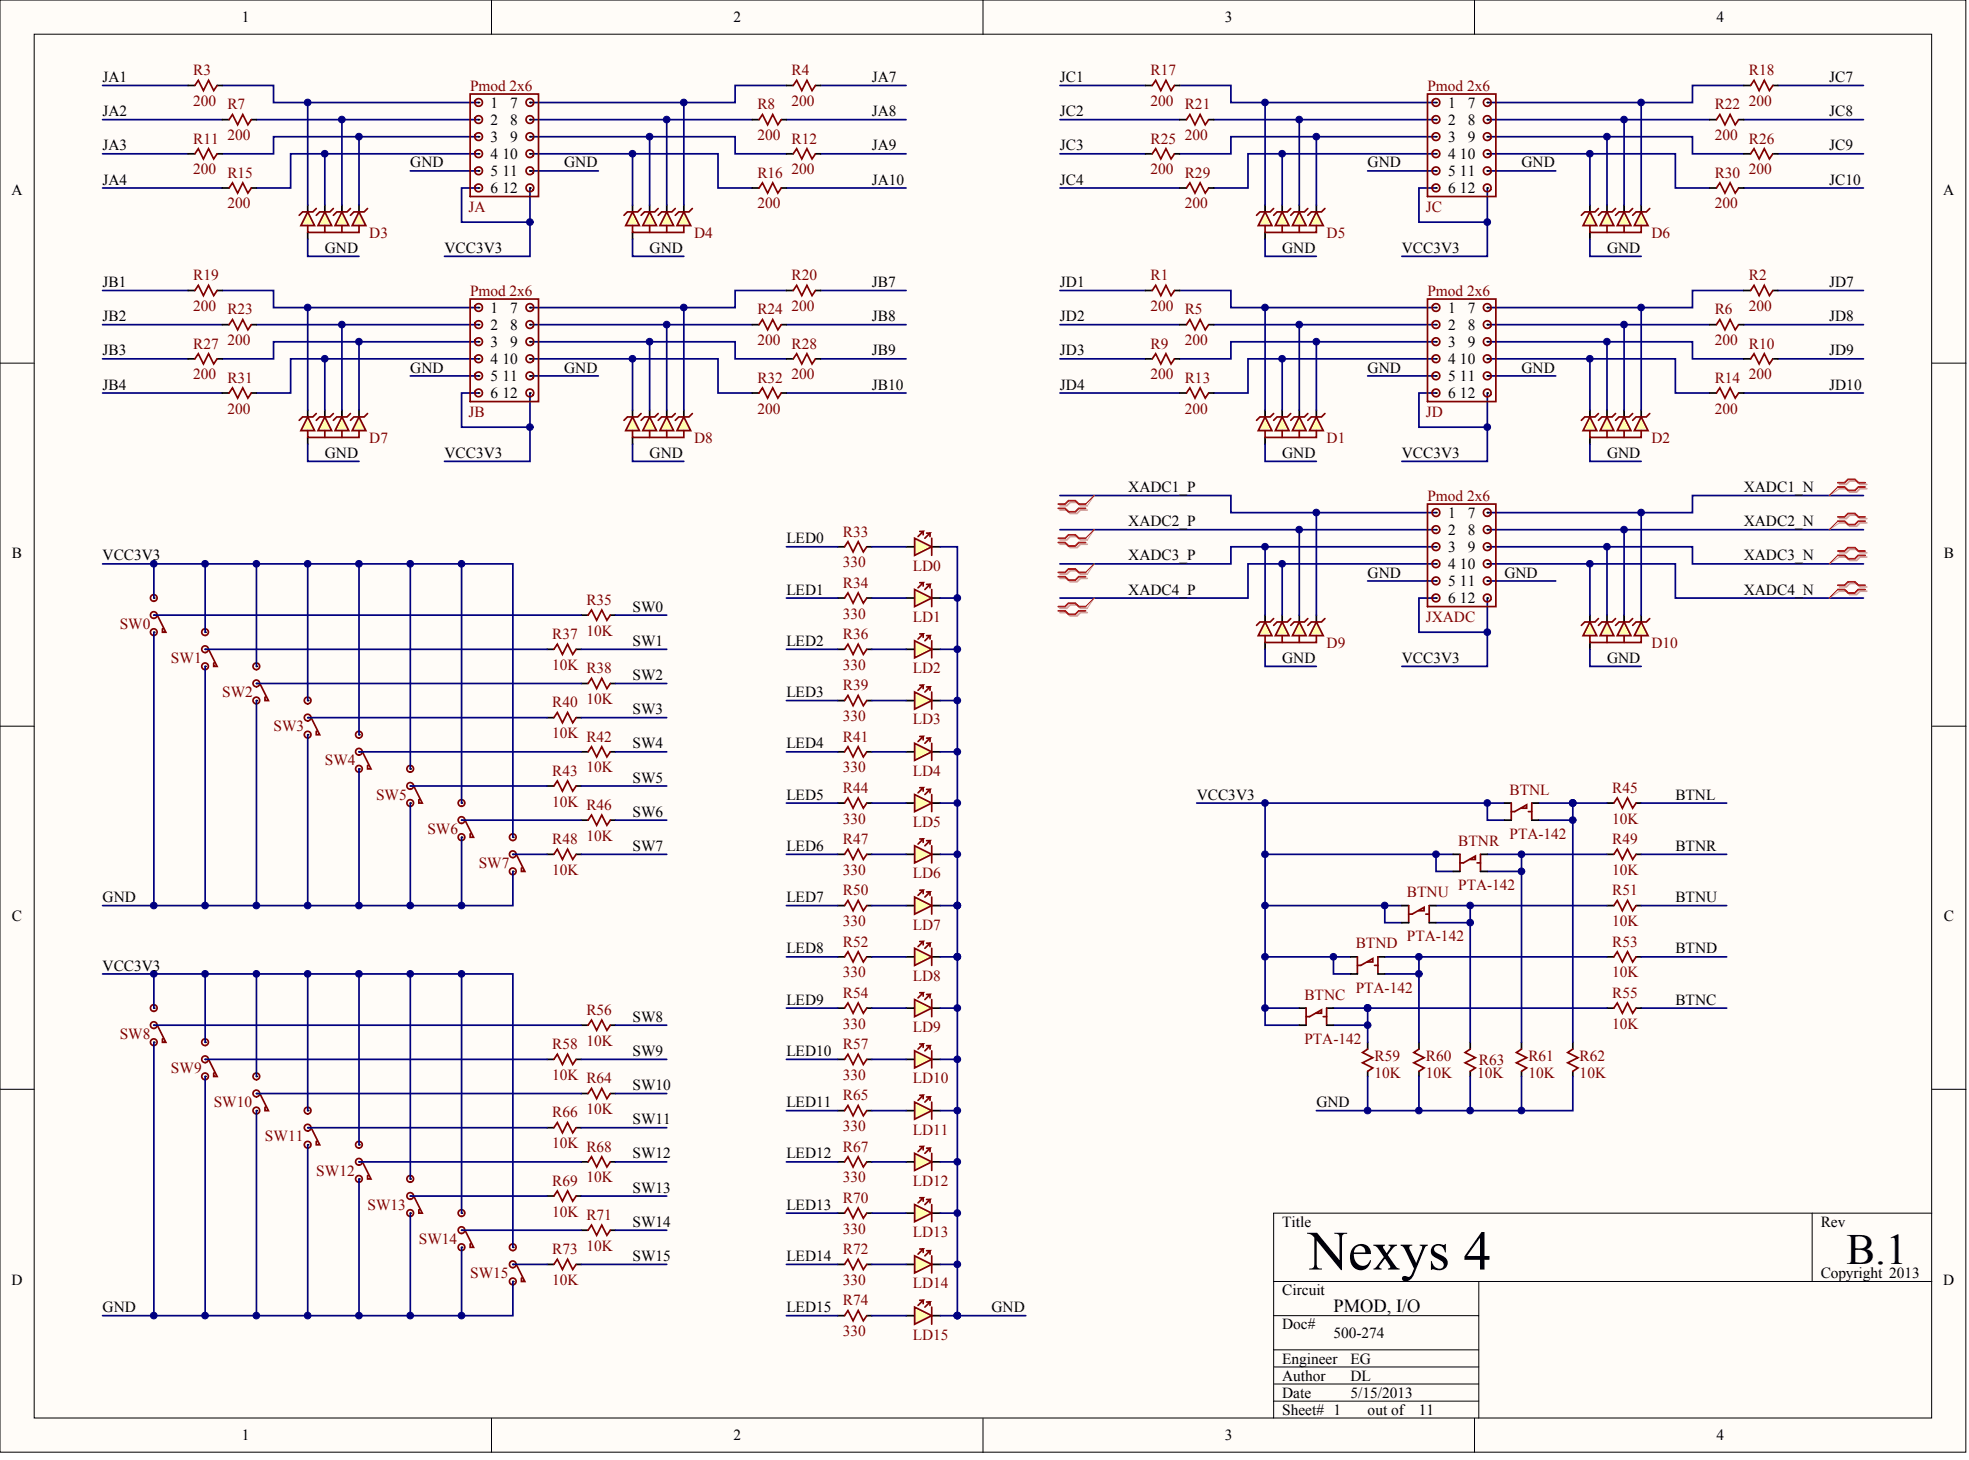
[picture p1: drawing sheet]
<svg xmlns="http://www.w3.org/2000/svg" width="486mm" height="361mm" viewBox="0 0 486 361" stroke-linecap="round" stroke-linejoin="round" font-family="sans-serif">
<defs><g id="words">
<text font-size="13.7" x="322.9" y="313.5">Nexys 4</text>
<text font-size="10.7" x="455.8" y="312">B.1</text>
<text font-size="4.6" x="329.2" y="323.9">PMOD, I/O</text>
<g font-size="3.8">
<text x="59.7" y="5.5">1</text>
<text x="181.1" y="5.5">2</text>
<text x="302.4" y="5.5">3</text>
<text x="423.8" y="5.5">4</text>
<text x="25.3" y="20.3">JA1</text>
<text x="215.3" y="20.3">JA7</text>
<text x="261.7" y="20.3">JC1</text>
<text x="451.6" y="20.3">JC7</text>
<text x="25.3" y="28.7">JA2</text>
<text x="121.1" y="26.6">1</text>
<text x="126" y="26.6">7</text>
<text x="215.3" y="28.7">JA8</text>
<text x="261.7" y="28.7">JC2</text>
<text x="357.5" y="26.6">1</text>
<text x="362.4" y="26.6">7</text>
<text x="451.6" y="28.7">JC8</text>
<text x="121.1" y="30.8">2</text>
<text x="121.1" y="35">3</text>
<text x="126" y="30.8">8</text>
<text x="126" y="35">9</text>
<text x="357.5" y="30.8">2</text>
<text x="357.5" y="35">3</text>
<text x="362.4" y="30.8">8</text>
<text x="362.4" y="35">9</text>
<text x="25.3" y="37.1">JA3</text>
<text x="101.3" y="41.4">GND</text>
<text x="121.1" y="39.2">4</text>
<text x="124.1" y="39.2">10</text>
<text x="139.3" y="41.4">GND</text>
<text x="215.3" y="37.1">JA9</text>
<text x="261.7" y="37.1">JC3</text>
<text x="337.7" y="41.4">GND</text>
<text x="357.5" y="39.2">4</text>
<text x="360.5" y="39.2">10</text>
<text x="375.6" y="41.4">GND</text>
<text x="451.6" y="37.1">JC9</text>
<text x="25.3" y="45.6">JA4</text>
<text x="121.1" y="47.7">6</text>
<text x="121.1" y="43.5">5</text>
<text x="124.1" y="47.7">12</text>
<text x="124.1" y="43.5">11</text>
<text x="215.3" y="45.6">JA10</text>
<text x="261.7" y="45.6">JC4</text>
<text x="357.5" y="47.7">6</text>
<text x="357.5" y="43.5">5</text>
<text x="360.5" y="47.7">12</text>
<text x="360.5" y="43.5">11</text>
<text x="451.6" y="45.6">JC10</text>
<text x="2.8" y="48.2">A</text>
<text x="479.8" y="48.2">A</text>
<text x="80.2" y="62.5">GND</text>
<text x="109.7" y="62.5">VCC3V3</text>
<text x="160.4" y="62.5">GND</text>
<text x="316.6" y="62.5">GND</text>
<text x="346.1" y="62.5">VCC3V3</text>
<text x="396.8" y="62.5">GND</text>
<text x="25.3" y="70.9">JB1</text>
<text x="215.3" y="70.9">JB7</text>
<text x="261.7" y="70.9">JD1</text>
<text x="451.6" y="70.9">JD7</text>
<text x="121.1" y="77.2">1</text>
<text x="126" y="77.2">7</text>
<text x="357.5" y="77.2">1</text>
<text x="362.4" y="77.2">7</text>
<text x="25.3" y="79.3">JB2</text>
<text x="121.1" y="81.4">2</text>
<text x="126" y="81.4">8</text>
<text x="215.3" y="79.3">JB8</text>
<text x="261.7" y="79.3">JD2</text>
<text x="357.5" y="81.4">2</text>
<text x="362.4" y="81.4">8</text>
<text x="451.6" y="79.3">JD8</text>
<text x="25.3" y="87.8">JB3</text>
<text x="121.1" y="85.7">3</text>
<text x="121.1" y="89.9">4</text>
<text x="124.1" y="89.9">10</text>
<text x="126" y="85.7">9</text>
<text x="215.3" y="87.8">JB9</text>
<text x="261.7" y="87.8">JD3</text>
<text x="357.5" y="85.7">3</text>
<text x="357.5" y="89.9">4</text>
<text x="360.5" y="89.9">10</text>
<text x="362.4" y="85.7">9</text>
<text x="451.6" y="87.8">JD9</text>
<text x="101.3" y="92">GND</text>
<text x="121.1" y="94.1">5</text>
<text x="124.1" y="94.1">11</text>
<text x="139.3" y="92">GND</text>
<text x="337.7" y="92">GND</text>
<text x="357.5" y="94.1">5</text>
<text x="360.5" y="94.1">11</text>
<text x="375.6" y="92">GND</text>
<text x="25.3" y="96.2">JB4</text>
<text x="121.1" y="98.3">6</text>
<text x="124.1" y="98.3">12</text>
<text x="215.3" y="96.2">JB10</text>
<text x="261.7" y="96.2">JD4</text>
<text x="357.5" y="98.3">6</text>
<text x="360.5" y="98.3">12</text>
<text x="451.6" y="96.2">JD10</text>
<text x="80.2" y="113.1">GND</text>
<text x="109.7" y="113.1">VCC3V3</text>
<text x="160.4" y="113.1">GND</text>
<text x="316.6" y="113.1">GND</text>
<text x="346.1" y="113.1">VCC3V3</text>
<text x="396.8" y="113.1">GND</text>
<text x="278.6" y="121.5">XADC1_P</text>
<text x="430.5" y="121.5">XADC1_N</text>
<text x="278.6" y="130">XADC2_P</text>
<text x="357.5" y="127.9">1</text>
<text x="362.4" y="127.9">7</text>
<text x="430.5" y="130">XADC2_N</text>
<text x="3" y="137.9">B</text>
<text x="194.2" y="134.2">LED0</text>
<text x="357.5" y="132.1">2</text>
<text x="357.5" y="136.3">3</text>
<text x="362.4" y="132.1">8</text>
<text x="362.4" y="136.3">9</text>
<text x="479.9" y="137.9">B</text>
<text x="25.3" y="138.4">VCC3V3</text>
<text x="278.6" y="138.4">XADC3_P</text>
<text x="337.7" y="142.6">GND</text>
<text x="357.5" y="140.5">4</text>
<text x="360.5" y="140.5">10</text>
<text x="371.4" y="142.6">GND</text>
<text x="430.5" y="138.4">XADC3_N</text>
<text x="194.2" y="146.8">LED1</text>
<text x="278.6" y="146.8">XADC4_P</text>
<text x="357.5" y="149">6</text>
<text x="357.5" y="144.7">5</text>
<text x="360.5" y="149">12</text>
<text x="360.5" y="144.7">11</text>
<text x="430.5" y="146.8">XADC4_N</text>
<text x="156.2" y="151.1">SW0</text>
<text x="156.2" y="159.5">SW1</text>
<text x="194.2" y="159.5">LED2</text>
<text x="156.2" y="167.9">SW2</text>
<text x="316.6" y="163.7">GND</text>
<text x="346.1" y="163.7">VCC3V3</text>
<text x="396.8" y="163.7">GND</text>
<text x="194.2" y="172.2">LED3</text>
<text x="156.2" y="176.4">SW3</text>
<text x="156.2" y="184.8">SW4</text>
<text x="194.2" y="184.8">LED4</text>
<text x="156.2" y="193.3">SW5</text>
<text x="194.2" y="197.5">LED5</text>
<text x="295.5" y="197.5">VCC3V3</text>
<text x="413.6" y="197.5">BTNL</text>
<text x="156.2" y="201.7">SW6</text>
<text x="156.2" y="210.1">SW7</text>
<text x="194.2" y="210.1">LED6</text>
<text x="413.6" y="210.1">BTNR</text>
<text x="3" y="227.6">C</text>
<text x="25.3" y="222.8">GND</text>
<text x="194.2" y="222.8">LED7</text>
<text x="413.6" y="222.8">BTNU</text>
<text x="479.9" y="227.6">C</text>
<text x="25.3" y="239.7">VCC3V3</text>
<text x="194.2" y="235.4">LED8</text>
<text x="413.6" y="235.4">BTND</text>
<text x="194.2" y="248.1">LED9</text>
<text x="413.6" y="248.1">BTNC</text>
<text x="156.2" y="252.3">SW8</text>
<text x="156.2" y="260.8">SW9</text>
<text x="194.2" y="260.8">LED10</text>
<text x="156.2" y="269.2">SW10</text>
<text x="194.2" y="273.4">LED11</text>
<text x="325" y="273.4">GND</text>
<text x="156.2" y="277.6">SW11</text>
<text x="156.2" y="286.1">SW12</text>
<text x="194.2" y="286.1">LED12</text>
<text x="156.2" y="294.5">SW13</text>
<text x="194.2" y="298.7">LED13</text>
<text x="156.2" y="303">SW14</text>
<text x="316.6" y="303">Title</text>
<text x="449.5" y="303">Rev</text>
<text x="156.2" y="311.4">SW15</text>
<text x="194.2" y="311.4">LED14</text>
<text x="2.8" y="317.2">D</text>
<text x="449.5" y="315.6">Copyright 2013</text>
<text x="479.8" y="317.2">D</text>
<text x="316.6" y="319.8">Circuit</text>
<text x="25.3" y="324.1">GND</text>
<text x="194.2" y="324.1">LED15</text>
<text x="244.8" y="324.1">GND</text>
<text x="316.6" y="328.3">Doc#</text>
<text x="329.2" y="330.4">500-274</text>
<text x="316.6" y="336.7">Engineer</text>
<text x="316.6" y="340.9">Author</text>
<text x="333.4" y="340.9">DL</text>
<text x="333.4" y="336.7">EG</text>
<text x="316.6" y="345.1">Date</text>
<text x="333.4" y="345.1">5/15/2013</text>
<text x="316.6" y="349.4">Sheet# 1</text>
<text x="337.7" y="349.4">out of</text>
<text x="350.3" y="349.4">11</text>
<text x="59.7" y="355.7">1</text>
<text x="181.1" y="355.7">2</text>
<text x="302.4" y="355.7">3</text>
<text x="423.8" y="355.7">4</text>
</g>
<g font-size="3.8" fill="#800000">
<text x="47.7" y="18.6">R3</text>
<text x="116.1" y="22.4">Pmod 2x6</text>
<text x="195.4" y="18.6">R4</text>
<text x="284.1" y="18.6">R17</text>
<text x="352.4" y="22.4">Pmod 2x6</text>
<text x="431.8" y="18.6">R18</text>
<text x="47.7" y="26.2">200</text>
<text x="56.1" y="27">R7</text>
<text x="187" y="27">R8</text>
<text x="195.4" y="26.2">200</text>
<text x="284.1" y="26.2">200</text>
<text x="292.5" y="27">R21</text>
<text x="423.3" y="27">R22</text>
<text x="431.8" y="26.2">200</text>
<text x="47.7" y="35.5">R11</text>
<text x="56.1" y="34.6">200</text>
<text x="187" y="34.6">200</text>
<text x="195.4" y="35.5">R12</text>
<text x="284.1" y="35.5">R25</text>
<text x="292.5" y="34.6">200</text>
<text x="423.3" y="34.6">200</text>
<text x="431.8" y="35.5">R26</text>
<text x="47.7" y="43">200</text>
<text x="56.1" y="43.9">R15</text>
<text x="187" y="43.9">R16</text>
<text x="195.4" y="43">200</text>
<text x="284.1" y="43">200</text>
<text x="292.5" y="43.9">R29</text>
<text x="423.3" y="43.9">R30</text>
<text x="431.8" y="43">200</text>
<text x="56.1" y="51.5">200</text>
<text x="115.6" y="52.3">JA</text>
<text x="187" y="51.5">200</text>
<text x="292.5" y="51.5">200</text>
<text x="352" y="52.3">JC</text>
<text x="423.3" y="51.5">200</text>
<text x="91.2" y="58.7">D3</text>
<text x="171.4" y="58.7">D4</text>
<text x="327.5" y="58.7">D5</text>
<text x="407.7" y="58.7">D6</text>
<text x="47.7" y="69.2">R19</text>
<text x="195.4" y="69.2">R20</text>
<text x="284.1" y="69.2">R1</text>
<text x="431.8" y="69.2">R2</text>
<text x="47.7" y="76.8">200</text>
<text x="56.1" y="77.6">R23</text>
<text x="116.1" y="73">Pmod 2x6</text>
<text x="187" y="77.6">R24</text>
<text x="195.4" y="76.8">200</text>
<text x="284.1" y="76.8">200</text>
<text x="292.5" y="77.6">R5</text>
<text x="352.4" y="73">Pmod 2x6</text>
<text x="423.3" y="77.6">R6</text>
<text x="431.8" y="76.8">200</text>
<text x="47.7" y="86.1">R27</text>
<text x="56.1" y="85.2">200</text>
<text x="187" y="85.2">200</text>
<text x="195.4" y="86.1">R28</text>
<text x="284.1" y="86.1">R9</text>
<text x="292.5" y="85.2">200</text>
<text x="423.3" y="85.2">200</text>
<text x="431.8" y="86.1">R10</text>
<text x="47.7" y="93.7">200</text>
<text x="56.1" y="94.5">R31</text>
<text x="187" y="94.5">R32</text>
<text x="195.4" y="93.7">200</text>
<text x="284.1" y="93.7">200</text>
<text x="292.5" y="94.5">R13</text>
<text x="423.3" y="94.5">R14</text>
<text x="431.8" y="93.7">200</text>
<text x="56.1" y="102.1">200</text>
<text x="115.6" y="103">JB</text>
<text x="187" y="102.1">200</text>
<text x="292.5" y="102.1">200</text>
<text x="352" y="103">JD</text>
<text x="423.3" y="102.1">200</text>
<text x="91.2" y="109.3">D7</text>
<text x="171.4" y="109.3">D8</text>
<text x="327.5" y="109.3">D1</text>
<text x="407.7" y="109.3">D2</text>
<text x="352.4" y="123.6">Pmod 2x6</text>
<text x="208.1" y="132.5">R33</text>
<text x="208.1" y="140.1">330</text>
<text x="225.4" y="140.9">LD0</text>
<text x="144.8" y="149.4">R35</text>
<text x="208.1" y="145.2">R34</text>
<text x="29.5" y="155.3">SW0</text>
<text x="208.1" y="152.7">330</text>
<text x="225.4" y="153.6">LD1</text>
<text x="352" y="153.6">JXADC</text>
<text x="136.3" y="157.8">R37</text>
<text x="144.8" y="157">10K</text>
<text x="208.1" y="157.8">R36</text>
<text x="327.5" y="159.9">D9</text>
<text x="407.7" y="159.9">D10</text>
<text x="42.2" y="163.7">SW1</text>
<text x="136.3" y="165.4">10K R38</text>
<text x="208.1" y="165.4">330</text>
<text x="225.4" y="166.3">LD2</text>
<text x="54.9" y="172.2">SW2</text>
<text x="144.8" y="173.8">10K</text>
<text x="208.1" y="170.5">R39</text>
<text x="136.3" y="174.7">R40</text>
<text x="208.1" y="178.1">330</text>
<text x="225.4" y="178.9">LD3</text>
<text x="67.5" y="180.6">SW3</text>
<text x="136.3" y="182.3">10K R42</text>
<text x="208.1" y="183.1">R41</text>
<text x="80.2" y="189">SW4</text>
<text x="136.3" y="191.6">R43</text>
<text x="144.8" y="190.7">10K</text>
<text x="208.1" y="190.7">330</text>
<text x="225.4" y="191.6">LD4</text>
<text x="92.9" y="197.5">SW5</text>
<text x="208.1" y="195.8">R44</text>
<text x="372.7" y="196.2">BTNL</text>
<text x="398" y="195.8">R45</text>
<text x="136.3" y="199.2">10K R46</text>
<text x="208.1" y="203.4">330</text>
<text x="398" y="203.4">10K</text>
<text x="105.5" y="205.9">SW6</text>
<text x="136.3" y="208.4">R48</text>
<text x="144.8" y="207.6">10K</text>
<text x="208.1" y="208.4">R47</text>
<text x="225.4" y="204.2">LD5</text>
<text x="360" y="208.9">BTNR</text>
<text x="372.7" y="207.2">PTA-142</text>
<text x="398" y="208.4">R49</text>
<text x="118.2" y="214.4">SW7</text>
<text x="136.3" y="216">10K</text>
<text x="208.1" y="216">330</text>
<text x="208.1" y="221.1">R50</text>
<text x="225.4" y="216.9">LD6</text>
<text x="347.4" y="221.5">BTNU</text>
<text x="360" y="219.8">PTA-142</text>
<text x="398" y="216">10K</text>
<text x="398" y="221.1">R51</text>
<text x="208.1" y="228.7">330</text>
<text x="208.1" y="233.8">R52</text>
<text x="225.4" y="229.5">LD7</text>
<text x="347.4" y="232.5">PTA-142</text>
<text x="398" y="228.7">10K</text>
<text x="398" y="233.8">R53</text>
<text x="334.7" y="234.2">BTND</text>
<text x="208.1" y="241.4">330</text>
<text x="225.4" y="242.2">LD8</text>
<text x="334.7" y="245.2">PTA-142</text>
<text x="398" y="241.4">10K</text>
<text x="144.8" y="250.6">R56</text>
<text x="208.1" y="246.4">R54</text>
<text x="322" y="246.8">BTNC</text>
<text x="398" y="246.4">R55</text>
<text x="29.5" y="256.5">SW8</text>
<text x="208.1" y="254">330</text>
<text x="225.4" y="254.9">LD9</text>
<text x="322" y="257.8">PTA-142</text>
<text x="398" y="254">10K</text>
<text x="136.3" y="259.1">R58</text>
<text x="144.8" y="258.2">10K</text>
<text x="208.1" y="259.1">R57</text>
<text x="339.4" y="262">R59</text>
<text x="352" y="262">R60</text>
<text x="365.1" y="262.9">R63</text>
<text x="377.3" y="262">R61</text>
<text x="390" y="262">R62</text>
<text x="42.2" y="265">SW9</text>
<text x="136.3" y="266.7">10K R64</text>
<text x="208.1" y="266.7">330</text>
<text x="225.4" y="267.5">LD10</text>
<text x="339.4" y="266.2">10K</text>
<text x="352" y="266.2">10K</text>
<text x="364.7" y="266.2">10K</text>
<text x="377.3" y="266.2">10K</text>
<text x="390" y="266.2">10K</text>
<text x="52.8" y="273.4">SW10</text>
<text x="136.3" y="276">R66</text>
<text x="144.8" y="275.1">10K</text>
<text x="208.1" y="271.7">R65</text>
<text x="65.4" y="281.9">SW11</text>
<text x="208.1" y="279.3">330</text>
<text x="225.4" y="280.2">LD11</text>
<text x="136.3" y="283.5">10K R68</text>
<text x="208.1" y="284.4">R67</text>
<text x="78.1" y="290.3">SW12</text>
<text x="136.3" y="292.8">R69</text>
<text x="144.8" y="292">10K</text>
<text x="208.1" y="292">330</text>
<text x="225.4" y="292.8">LD12</text>
<text x="90.7" y="298.7">SW13</text>
<text x="208.1" y="297">R70</text>
<text x="136.3" y="300.4">10K R71</text>
<text x="208.1" y="304.6">330</text>
<text x="225.4" y="305.5">LD13</text>
<text x="103.4" y="307.2">SW14</text>
<text x="136.3" y="309.7">R73</text>
<text x="144.8" y="308.9">10K</text>
<text x="208.1" y="309.7">R72</text>
<text x="116.1" y="315.6">SW15</text>
<text x="136.3" y="317.3">10K</text>
<text x="208.1" y="317.3">330</text>
<text x="208.1" y="322.4">R74</text>
<text x="225.4" y="318.1">LD14</text>
<text x="208.1" y="330">330</text>
<text x="225.4" y="330.8">LD15</text>
</g>
</g></defs>
<g fill="#fffcf8" stroke="#000" stroke-width=".25">
<path d="M0 0h485.3v358.6h-485.3z"/>
<path d="M8.4 8.4h468.5v341.8h-468.5z"/>
</g>
<g fill="none" stroke="#000" stroke-width=".25">
<path d="M121.3 0v8.4M242.7 0v8.4M364 0v8.4M0 89.7h8.4M476.9 89.7h8.5M0 179.3h8.4M476.9 179.3h8.5M0 269h8.4M476.9 269h8.5M447.4 299.6v16.9M476.9 299.6h-162.5v50.6M314.4 316.5h162.5"/>
<path d="M365.1 316.5v33.7M314.4 324.9h50.7M314.4 337.6h50.7M314.4 333.3h50.7M121.3 350.2v8.5M242.7 350.2v8.5M314.4 341.8h50.7M314.4 346h50.7M364 350.2v8.5"/>
</g>
<path d="M312.3 103l1.7 3.3h-3.4z" fill="#ffffb0" stroke="#800000" stroke-width=".42"/>
<path d="M312.3 101.3v1.7" fill="none" stroke="#000" stroke-width=".42"/>
<path d="M316.6 103l1.6 3.3h-3.3z" fill="#ffffb0" stroke="#800000" stroke-width=".42"/>
<path d="M316.6 101.3v1.7" fill="none" stroke="#000" stroke-width=".42"/>
<path d="M320.8 103l1.7 3.3h-3.4z" fill="#ffffb0" stroke="#800000" stroke-width=".42"/>
<path d="M320.8 101.3v1.7" fill="none" stroke="#000" stroke-width=".42"/>
<path d="M325 103l1.7 3.3h-3.4z" fill="#ffffb0" stroke="#800000" stroke-width=".42"/>
<path d="M312.3 108v1.7M325 101.3v1.7" fill="none" stroke="#000" stroke-width=".42"/>
<path d="M312.3 106.3v1.7h12.7v-1.7M314.4 102.1l-.8 .9h-2.5l-.9 .8M316.6 106.3v1.7M318.7 102.1l-.9 .9h-2.5l-.9 .8M320.8 106.3v1.7M322.9 102.1l-.9 .9h-2.5l-.8 .8M327.1 102.1l-.8 .9h-2.6l-.8 .8" fill="none" stroke="#800000" stroke-width=".42"/>
<path d="M392.5 103l1.7 3.3h-3.4z" fill="#ffffb0" stroke="#800000" stroke-width=".42"/>
<path d="M392.5 101.3v1.7" fill="none" stroke="#000" stroke-width=".42"/>
<path d="M396.8 103l1.6 3.3h-3.3z" fill="#ffffb0" stroke="#800000" stroke-width=".42"/>
<path d="M396.8 101.3v1.7" fill="none" stroke="#000" stroke-width=".42"/>
<path d="M401 103l1.7 3.3h-3.4z" fill="#ffffb0" stroke="#800000" stroke-width=".42"/>
<path d="M401 101.3v1.7" fill="none" stroke="#000" stroke-width=".42"/>
<path d="M405.2 103l1.7 3.3h-3.4z" fill="#ffffb0" stroke="#800000" stroke-width=".42"/>
<path d="M392.5 108v1.7M405.2 101.3v1.7" fill="none" stroke="#000" stroke-width=".42"/>
<path d="M392.5 106.3v1.7h12.7v-1.7M394.6 102.1l-.8 .9h-2.5l-.9 .8M396.8 106.3v1.7M398.9 102.1l-.9 .9h-2.5l-.9 .8M401 106.3v1.7M403.1 102.1l-.9 .9h-2.5l-.8 .8M407.3 102.1l-.8 .9h-2.6l-.8 .8" fill="none" stroke="#800000" stroke-width=".42"/>
<g fill="none" stroke="#000080" stroke-width=".42">
<path d="M261.7 71.7h21.1M291.2 71.7h12.7v4.3h50.6M312.3 76v25.3M405.2 76v25.3M430.5 71.7h-12.6v4.3h-50.7M439 71.7h21.1M261.7 80.2h29.5M261.7 88.6h21.1M261.7 97.1h29.5M299.7 80.2h54.8M316.6 88.6v12.7M320.8 80.2v21.1"/>
<path d="M325 84.4v16.9M337.7 92.8h16.8M354.5 84.4h-50.6v4.2h-12.7M354.5 88.6h-46.4v8.5h-8.4M354.5 97.1h-4.2v8.4h16.9M367.2 84.4h50.7v4.2h12.6M367.2 88.6h46.4v8.5h8.5M367.2 97.1v16.8h-21.1M367.2 80.2h54.9M367.2 92.8h16.9M392.5 88.6v12.7M396.8 84.4v16.9"/>
<path d="M401 80.2v21.1M430.5 80.2h29.6M430.5 97.1h29.6M439 88.6h21.1M312.3 109.7v4.2h12.7M392.5 109.7v4.2h12.7"/>
</g>
<g fill="#000080" stroke="#000080" stroke-width=".25">
<circle cx="312.3" cy="75.9" r=".82"/>
<circle cx="316.5" cy="88.6" r=".82"/>
<circle cx="320.8" cy="80.2" r=".82"/>
<circle cx="325" cy="84.4" r=".82"/>
<circle cx="392.5" cy="88.6" r=".82"/>
<circle cx="396.7" cy="84.4" r=".82"/>
<circle cx="401" cy="80.2" r=".82"/>
<circle cx="405.2" cy="75.9" r=".82"/>
<circle cx="367.2" cy="105.5" r=".82"/>
</g>
<path d="M312.3 52.3l1.7 3.4h-3.4z" fill="#ffffb0" stroke="#800000" stroke-width=".42"/>
<path d="M312.3 50.6v1.7" fill="none" stroke="#000" stroke-width=".42"/>
<path d="M316.6 52.3l1.6 3.4h-3.3z" fill="#ffffb0" stroke="#800000" stroke-width=".42"/>
<path d="M316.6 50.6v1.7" fill="none" stroke="#000" stroke-width=".42"/>
<path d="M320.8 52.3l1.7 3.4h-3.4z" fill="#ffffb0" stroke="#800000" stroke-width=".42"/>
<path d="M320.8 50.6v1.7" fill="none" stroke="#000" stroke-width=".42"/>
<path d="M325 52.3l1.7 3.4h-3.4z" fill="#ffffb0" stroke="#800000" stroke-width=".42"/>
<path d="M312.3 57.4v1.7M325 50.6v1.7" fill="none" stroke="#000" stroke-width=".42"/>
<path d="M312.3 55.7v1.7h12.7v-1.7M314.4 51.5l-.8 .8h-2.5l-.9 .9M316.6 55.7v1.7M318.7 51.5l-.9 .8h-2.5l-.9 .9M320.8 55.7v1.7M322.9 51.5l-.9 .8h-2.5l-.8 .9M327.1 51.5l-.8 .8h-2.6l-.8 .9" fill="none" stroke="#800000" stroke-width=".42"/>
<path d="M392.5 52.3l1.7 3.4h-3.4z" fill="#ffffb0" stroke="#800000" stroke-width=".42"/>
<path d="M392.5 50.6v1.7" fill="none" stroke="#000" stroke-width=".42"/>
<path d="M396.8 52.3l1.6 3.4h-3.3z" fill="#ffffb0" stroke="#800000" stroke-width=".42"/>
<path d="M396.8 50.6v1.7" fill="none" stroke="#000" stroke-width=".42"/>
<path d="M401 52.3l1.7 3.4h-3.4z" fill="#ffffb0" stroke="#800000" stroke-width=".42"/>
<path d="M401 50.6v1.7" fill="none" stroke="#000" stroke-width=".42"/>
<path d="M405.2 52.3l1.7 3.4h-3.4z" fill="#ffffb0" stroke="#800000" stroke-width=".42"/>
<g fill="none" stroke="#000" stroke-width=".42">
<path d="M282.8 21.1h1.7M282.8 38h1.7M290 21.1h1.2M290 38h1.2M291.2 29.5h1.7M298.4 29.5h1.3M422.1 29.5h1.7M429.3 29.5h1.2M430.5 21.1h1.7M430.5 38h1.7M437.7 21.1h1.3M437.7 38h1.3"/>
<path d="M291.2 46.4h1.7M298.4 46.4h1.3M392.5 57.4v1.7M405.2 50.6v1.7M422.1 46.4h1.7M429.3 46.4h1.2M282.8 71.7h1.7M290 71.7h1.2M430.5 71.7h1.7M437.7 71.7h1.3M282.8 88.6h1.7M290 88.6h1.2"/>
<path d="M291.2 80.2h1.7M291.2 97.1h1.7M298.4 80.2h1.3M298.4 97.1h1.3M422.1 80.2h1.7M422.1 97.1h1.7M429.3 80.2h1.2M429.3 97.1h1.2M430.5 88.6h1.7M437.7 88.6h1.3M223.7 135h2.1M230 135h2.1"/>
<path d="M143.5 151.9h1.7M150.7 151.9h1.2M135.1 160.3h1.7M135.1 177.2h1.7M142.2 160.3h1.3M142.2 177.2h1.3M143.5 168.8h1.7M150.7 168.8h1.2M135.1 194.1h1.7M142.2 194.1h1.3M143.5 185.7h1.7M150.7 185.7h1.2"/>
<path d="M135.1 211h1.7M142.2 211h1.3M143.5 202.5h1.7M150.7 202.5h1.2"/>
</g>
<g fill="none" stroke="#800000" stroke-width=".42">
<path d="M284.5 21.1l.8-1.3 1.3 2.6 1.3-2.6 1.2 2.6 .9-1.3M284.5 38l.8-1.3 1.3 2.5 1.3-2.5 1.2 2.5 .9-1.2M292.9 29.5l.9-1.2 1.2 2.5 1.3-2.5 1.3 2.5 .8-1.3M352.4 23.2h16.9v25.3h-16.9zM353.7 33.3a.95 .95 0 0 1 1.6-.2 .95 .95 0 0 1-.5 1.5 .95 .95 0 0 1-1.2-.9l.1-.4M368 25.8a.95 .95 0 0 0-.7-1.4 .95 .95 0 0 0-1 1.2 .95 .95 0 0 0 1.5 .5l.2-.3M368 30a.95 .95 0 0 0-.7-1.4 .95 .95 0 0 0-1 1.2 .95 .95 0 0 0 1.5 .5l.2-.3M368 34.2a.95 .95 0 0 0-.7-1.4 .95 .95 0 0 0-1 1.2 .95 .95 0 0 0 1.5 .5l.2-.3M368 38.4a.95 .95 0 0 0-.7-1.4 .95 .95 0 0 0-1 1.2 .95 .95 0 0 0 1.5 .5l.2-.3M423.8 29.5l.8-1.2 1.3 2.5 1.2-2.5 1.3 2.5 .9-1.3M432.2 21.1l.9-1.3 1.2 2.6 1.3-2.6 1.3 2.6 .8-1.3M432.2 38l.9-1.3 1.2 2.5 1.3-2.5 1.3 2.5 .8-1.2"/>
<path d="M292.9 46.4l.9-1.2 1.2 2.5 1.3-2.5 1.3 2.5 .8-1.3M353.7 46a.95 .95 0 0 1 1.6-.2 .95 .95 0 0 1-.5 1.5 .95 .95 0 0 1-1.2-1l.1-.3M368 42.6a.95 .95 0 0 0-.7-1.4 .95 .95 0 0 0-1 1.2 .95 .95 0 0 0 1.5 .5l.2-.3M368 46.8a.95 .95 0 0 0-.7-1.3 .95 .95 0 0 0-1 1.2 .95 .95 0 0 0 1.5 .4l.2-.2M392.5 55.7v1.7h12.7v-1.7M394.6 51.5l-.8 .8h-2.5l-.9 .9M396.8 55.7v1.7M398.9 51.5l-.9 .8h-2.5l-.9 .9M401 55.7v1.7M403.1 51.5l-.9 .8h-2.5l-.8 .9M407.3 51.5l-.8 .8h-2.6l-.8 .9M423.8 46.4l.8-1.2 1.3 2.5 1.2-2.5 1.3 2.5 .9-1.3"/>
<path d="M284.5 71.7l.8-1.2 1.3 2.5 1.3-2.5 1.2 2.5 .9-1.3M352.4 73.8h16.9v25.4h-16.9zM353.7 79.7a.95 .95 0 0 1 1.6-.2 .95 .95 0 0 1-.5 1.6 .95 .95 0 0 1-1.2-1l.1-.4M368 76.4a.95 .95 0 0 0-.7-1.4 .95 .95 0 0 0-1 1.2 .95 .95 0 0 0 1.5 .5l.2-.3M432.2 71.7l.9-1.2 1.2 2.5 1.3-2.5 1.3 2.5 .8-1.3M284.5 88.6l.8-1.3 1.3 2.6 1.3-2.6 1.2 2.6 .9-1.3M292.9 80.2l.9-1.3 1.2 2.5 1.3-2.5 1.3 2.5 .8-1.2M292.9 97.1l.9-1.3 1.2 2.5 1.3-2.5 1.3 2.5 .8-1.2M353.7 92.4a.95 .95 0 0 1 1.6-.2 .95 .95 0 0 1-.5 1.5 .95 .95 0 0 1-1.2-1l.1-.3M368 80.6a.95 .95 0 0 0-.7-1.4 .95 .95 0 0 0-1 1.2 .95 .95 0 0 0 1.5 .5l.2-.3M368 84.8a.95 .95 0 0 0-.7-1.4 .95 .95 0 0 0-1 1.2 .95 .95 0 0 0 1.5 .5l.2-.3M368 89a.95 .95 0 0 0-.7-1.4 .95 .95 0 0 0-1 1.3 .95 .95 0 0 0 1.5 .4l.2-.2"/>
<path d="M368 93.3a.95 .95 0 0 0-.7-1.4 .95 .95 0 0 0-1 1.2 .95 .95 0 0 0 1.5 .5l.2-.3M368 97.5a.95 .95 0 0 0-.7-1.4 .95 .95 0 0 0-1 1.2 .95 .95 0 0 0 1.5 .5l.2-.3M423.8 80.2l.8-1.3 1.3 2.5 1.2-2.5 1.3 2.5 .9-1.2M423.8 97.1l.8-1.3 1.3 2.5 1.2-2.5 1.3 2.5 .9-1.2M432.2 88.6l.9-1.3 1.2 2.6 1.3-2.6 1.3 2.6 .8-1.3M230 132.9v4.2M38 148.5a.82 .82 0 0 0 .7-1.2 .82 .82 0 0 0-1.3-.2 .82 .82 0 0 0 .3 1.3l.3 .1M38 152.7a.82 .82 0 0 0 .7-1.2 .82 .82 0 0 0-1.3-.2 .82 .82 0 0 0 .3 1.4h.3M38 156.9a.82 .82 0 0 0 .7-1.2 .82 .82 0 0 0-1.3-.2 .82 .82 0 0 0 .3 1.4h.3M38.8 151.9l2.1 4.2h-.8v-.8M145.2 151.9l.8-1.3 1.3 2.6 1.3-2.6 1.2 2.6 .9-1.3M51.5 160.3l2.1 4.3h-.8v-.9"/>
<path d="M63.4 169.6a.82 .82 0 0 0 .6-1.2 .82 .82 0 0 0-1.3-.2 .82 .82 0 0 0 .3 1.3l.3 .1M64.2 168.8l2.1 4.2h-.9v-.8M76 173.8a.82 .82 0 0 0 .7-1.2 .82 .82 0 0 0-1.4-.2 .82 .82 0 0 0 .4 1.3l.3 .1M76 178a.82 .82 0 0 0 .7-1.2 .82 .82 0 0 0-1.4-.2 .82 .82 0 0 0 .4 1.4h.3M76.8 177.2l2.1 4.2h-.8v-.8M136.8 160.3l.8-1.2 1.3 2.5 1.2-2.5 1.3 2.5 .8-1.3M136.8 177.2l.8-1.2 1.3 2.5 1.2-2.5 1.3 2.5 .8-1.3M145.2 168.8l.8-1.3 1.3 2.5 1.3-2.5 1.2 2.5 .9-1.2M76 182.2a.82 .82 0 0 0 .7-1.1 .82 .82 0 0 0-1.4-.2 .82 .82 0 0 0 .4 1.3h.3M88.7 182.2a.82 .82 0 0 0 .7-1.1 .82 .82 0 0 0-1.4-.2 .82 .82 0 0 0 .3 1.3h.3M88.7 186.5a.82 .82 0 0 0 .7-1.2 .82 .82 0 0 0-1.4-.2 .82 .82 0 0 0 .3 1.3l.3 .1M88.7 190.7a.82 .82 0 0 0 .7-1.2 .82 .82 0 0 0-1.4-.2 .82 .82 0 0 0 .3 1.3l.3 .1"/>
<path d="M89.5 185.7l2.1 4.2h-.9v-.9M101.3 190.7a.82 .82 0 0 0 .7-1.2 .82 .82 0 0 0-1.3-.2 .82 .82 0 0 0 .3 1.3l.3 .1M101.3 194.9a.82 .82 0 0 0 .7-1.2 .82 .82 0 0 0-1.3-.2 .82 .82 0 0 0 .3 1.3l.3 .1M101.3 199.1a.82 .82 0 0 0 .7-1.2 .82 .82 0 0 0-1.3-.2 .82 .82 0 0 0 .3 1.4h.3M102.1 194.1l2.2 4.2h-.9v-.8M114 199.1a.82 .82 0 0 0 .7-1.2 .82 .82 0 0 0-1.4-.2 .82 .82 0 0 0 .3 1.4h.4M136.8 194.1l.8-1.3 1.3 2.6 1.2-2.6 1.3 2.6 .8-1.3M145.2 185.7l.8-1.3 1.3 2.5 1.3-2.5 1.2 2.5 .9-1.2M114 203.3a.82 .82 0 0 0 .7-1.1 .82 .82 0 0 0-1.4-.2 .82 .82 0 0 0 .3 1.3h.4M114 207.6a.82 .82 0 0 0 .7-1.2 .82 .82 0 0 0-1.4-.2 .82 .82 0 0 0 .3 1.3l.4 .1M114.8 202.5l2.1 4.3h-.8v-.9M126.7 207.6a.82 .82 0 0 0 .6-1.2 .82 .82 0 0 0-1.3-.2 .82 .82 0 0 0 .3 1.3l.3 .1"/>
<path d="M126.7 211.8a.82 .82 0 0 0 .6-1.2 .82 .82 0 0 0-1.3-.2 .82 .82 0 0 0 .3 1.3l.3 .1M126.7 216a.82 .82 0 0 0 .6-1.2 .82 .82 0 0 0-1.3-.2 .82 .82 0 0 0 .3 1.3l.3 .1M127.5 211l2.1 4.2h-.9v-.8M136.8 211l.8-1.3 1.3 2.5 1.2-2.5 1.3 2.5 .8-1.2M145.2 202.5l.8-1.2 1.3 2.5 1.3-2.5 1.2 2.5 .9-1.3"/>
<circle cx="354.5" cy="25.3" r=".95"/>
<circle cx="354.5" cy="38" r=".95"/>
<circle cx="354.5" cy="29.5" r=".95"/>
<circle cx="354.5" cy="42.2" r=".95"/>
<circle cx="354.5" cy="75.9" r=".95"/>
<circle cx="354.5" cy="97" r=".95"/>
<circle cx="354.5" cy="88.6" r=".95"/>
<circle cx="354.5" cy="84.4" r=".95"/>
<circle cx="50.6" cy="156.1" r=".82"/>
<circle cx="50.6" cy="160.3" r=".82"/>
<circle cx="50.6" cy="164.5" r=".82"/>
<circle cx="63.3" cy="173" r=".82"/>
<circle cx="63.3" cy="164.5" r=".82"/>
</g>
<g fill="none" stroke="#000080" stroke-width=".42">
<path d="M261.7 29.5h29.5M261.7 21.1h21.1M261.7 38h21.1M291.2 21.1h12.7v4.2h50.6M299.7 29.5h54.8M312.3 25.3v25.3M316.6 38v12.6M320.8 29.5v21.1M325 33.8v16.8M354.5 33.8h-50.6v4.2h-12.7M354.5 38h-46.4v8.4h-8.4M367.2 33.8h50.7v4.2h12.6"/>
<path d="M367.2 38h46.4v8.4h8.5M367.2 29.5h54.9M392.5 38v12.6M396.8 33.8v16.8M401 29.5v21.1M405.2 25.3v25.3M430.5 21.1h-12.6v4.2h-50.7M430.5 29.5h29.6M439 21.1h21.1M439 38h21.1M261.7 46.4h29.5M312.3 59.1v4.2h12.7"/>
<path d="M337.7 42.2h16.8M354.5 46.4h-4.2v8.5h16.9M367.2 46.4v16.9h-21.1M367.2 42.2h16.9M392.5 59.1v4.2h12.7M430.5 46.4h29.6M25.3 139.2h101.3v67.6M38 139.2v8.5M50.6 139.2v16.9M63.3 139.2v25.4M76 139.2v33.8M88.6 139.2v42.2"/>
<path d="M101.3 139.2v50.7M114 139.2v59.1M38 156.1v67.5M38 151.9h105.5M151.9 151.9h12.7M50.6 164.6v59M50.6 160.3h84.5M63.3 173v50.6M63.3 168.8h80.2M76 177.2h59.1M143.5 160.3h21.1M143.5 177.2h21.1"/>
<path d="M151.9 168.8h12.7M76 181.4v42.2M88.6 189.9v33.7M88.6 185.7h54.9M101.3 198.3v25.3M101.3 194.1h33.8M143.5 194.1h21.1M151.9 185.7h12.7M114 206.8v16.8M114 202.5h29.5M126.6 215.2v8.4h-101.3M126.6 211h8.5"/>
<path d="M143.5 211h21.1M151.9 202.5h12.7"/>
</g>
<g fill="#000080" stroke="#000080" stroke-width=".25">
<circle cx="312.3" cy="25.3" r=".82"/>
<circle cx="316.5" cy="38" r=".82"/>
<circle cx="320.8" cy="29.5" r=".82"/>
<circle cx="325" cy="33.7" r=".82"/>
<circle cx="392.5" cy="38" r=".82"/>
<circle cx="396.7" cy="33.7" r=".82"/>
<circle cx="401" cy="29.5" r=".82"/>
<circle cx="405.2" cy="25.3" r=".82"/>
<circle cx="367.2" cy="54.8" r=".82"/>
<circle cx="113.9" cy="139.2" r=".82"/>
<circle cx="101.3" cy="139.2" r=".82"/>
<circle cx="88.6" cy="139.2" r=".82"/>
<circle cx="76" cy="139.2" r=".82"/>
<circle cx="63.3" cy="139.2" r=".82"/>
<circle cx="50.6" cy="139.2" r=".82"/>
<circle cx="38" cy="139.2" r=".82"/>
<circle cx="38" cy="223.6" r=".82"/>
<circle cx="50.6" cy="223.6" r=".82"/>
<circle cx="63.3" cy="223.6" r=".82"/>
<circle cx="76" cy="223.6" r=".82"/>
<circle cx="88.6" cy="223.6" r=".82"/>
<circle cx="101.3" cy="223.6" r=".82"/>
<circle cx="113.9" cy="223.6" r=".82"/>
</g>
<g fill="#000">
<circle cx="354.5" cy="25.3" r=".21"/>
<circle cx="354.5" cy="33.8" r=".21"/>
<circle cx="354.5" cy="29.5" r=".21"/>
<circle cx="354.5" cy="38" r=".21"/>
<circle cx="367.2" cy="38" r=".21"/>
<circle cx="367.2" cy="33.8" r=".21"/>
<circle cx="367.2" cy="25.3" r=".21"/>
<circle cx="367.2" cy="29.5" r=".21"/>
<circle cx="354.5" cy="46.4" r=".21"/>
<circle cx="354.5" cy="42.2" r=".21"/>
<circle cx="367.2" cy="46.4" r=".21"/>
<circle cx="367.2" cy="42.2" r=".21"/>
<circle cx="354.5" cy="76" r=".21"/>
<circle cx="367.2" cy="76" r=".21"/>
<circle cx="354.5" cy="92.8" r=".21"/>
<circle cx="354.5" cy="97.1" r=".21"/>
<circle cx="354.5" cy="80.2" r=".21"/>
<circle cx="354.5" cy="84.4" r=".21"/>
<circle cx="354.5" cy="88.6" r=".21"/>
<circle cx="367.2" cy="88.6" r=".21"/>
<circle cx="367.2" cy="97.1" r=".21"/>
<circle cx="367.2" cy="80.2" r=".21"/>
<circle cx="367.2" cy="84.4" r=".21"/>
<circle cx="367.2" cy="92.8" r=".21"/>
<circle cx="38" cy="147.7" r=".21"/>
<circle cx="38" cy="156.1" r=".21"/>
<circle cx="38" cy="151.9" r=".21"/>
<circle cx="50.6" cy="156.1" r=".21"/>
<circle cx="50.6" cy="164.6" r=".21"/>
<circle cx="50.6" cy="160.3" r=".21"/>
<circle cx="63.3" cy="173" r=".21"/>
<circle cx="63.3" cy="168.8" r=".21"/>
<circle cx="63.3" cy="164.6" r=".21"/>
<circle cx="76" cy="173" r=".21"/>
<circle cx="76" cy="177.2" r=".21"/>
<circle cx="76" cy="181.4" r=".21"/>
<circle cx="88.6" cy="181.4" r=".21"/>
<circle cx="88.6" cy="185.7" r=".21"/>
<circle cx="88.6" cy="189.9" r=".21"/>
<circle cx="101.3" cy="194.1" r=".21"/>
<circle cx="101.3" cy="189.9" r=".21"/>
<circle cx="101.3" cy="198.3" r=".21"/>
<circle cx="114" cy="198.3" r=".21"/>
<circle cx="114" cy="202.5" r=".21"/>
<circle cx="114" cy="206.8" r=".21"/>
<circle cx="126.6" cy="215.2" r=".21"/>
<circle cx="126.6" cy="211" r=".21"/>
<circle cx="126.6" cy="206.8" r=".21"/>
</g>
<path d="M225.8 132.9l4.2 2.1-4.2 2.1z" fill="#ffffb0" stroke="#800000" stroke-width=".42"/>
<path d="M227.1 131.2h.8l-1.2 1.3M227.9 131.2v.9M228.8 131.7h.8l-1.3 1.2M229.6 131.7v.8M230 145.6v4.2" fill="none" stroke="#800000" stroke-width=".42"/>
<path d="M223.7 147.7h2.1M230 147.7h2.1" fill="none" stroke="#000" stroke-width=".42"/>
<path d="M225.8 145.6l4.2 2.1-4.2 2.1z" fill="#ffffb0" stroke="#800000" stroke-width=".42"/>
<path d="M227.1 143.9h.8l-1.2 1.3M227.9 143.9v.8M228.8 144.3h.8l-1.3 1.3M229.6 144.3v.9M230 158.2v4.3" fill="none" stroke="#800000" stroke-width=".42"/>
<path d="M223.7 160.3h2.1M230 160.3h2.1" fill="none" stroke="#000" stroke-width=".42"/>
<path d="M225.8 158.2l4.2 2.1-4.2 2.2z" fill="#ffffb0" stroke="#800000" stroke-width=".42"/>
<path d="M227.1 156.5h.8l-1.2 1.3M227.9 156.5v.9M228.8 157h.8l-1.3 1.2M229.6 157v.8M230 170.9v4.2" fill="none" stroke="#800000" stroke-width=".42"/>
<path d="M223.7 173h2.1M230 173h2.1" fill="none" stroke="#000" stroke-width=".42"/>
<path d="M225.8 170.9l4.2 2.1-4.2 2.1z" fill="#ffffb0" stroke="#800000" stroke-width=".42"/>
<path d="M227.1 169.2h.8l-1.2 1.3M227.9 169.2v.8M228.8 169.6h.8l-1.3 1.3M229.6 169.6v.9M230 183.5v4.3" fill="none" stroke="#800000" stroke-width=".42"/>
<path d="M223.7 185.7h2.1M230 185.7h2.1" fill="none" stroke="#000" stroke-width=".42"/>
<path d="M225.8 183.5l4.2 2.2-4.2 2.1z" fill="#ffffb0" stroke="#800000" stroke-width=".42"/>
<path d="M227.1 181.9h.8l-1.2 1.2M227.9 181.9v.8M228.8 182.3h.8l-1.3 1.2M229.6 182.3v.8M230 196.2v4.2" fill="none" stroke="#800000" stroke-width=".42"/>
<path d="M223.7 198.3h2.1M230 198.3h2.1" fill="none" stroke="#000" stroke-width=".42"/>
<path d="M225.8 196.2l4.2 2.1-4.2 2.1z" fill="#ffffb0" stroke="#800000" stroke-width=".42"/>
<path d="M227.1 194.5h.8l-1.2 1.3M227.9 194.5v.9M228.8 194.9h.8l-1.3 1.3M229.6 194.9v.9M230 208.9v4.2" fill="none" stroke="#800000" stroke-width=".42"/>
<path d="M223.7 211h2.1M230 211h2.1" fill="none" stroke="#000" stroke-width=".42"/>
<path d="M225.8 208.9l4.2 2.1-4.2 2.1z" fill="#ffffb0" stroke="#800000" stroke-width=".42"/>
<path d="M227.1 207.2h.8l-1.2 1.2M227.9 207.2v.8M228.8 207.6h.8l-1.3 1.3M229.6 207.6v.8M230 221.5v4.2" fill="none" stroke="#800000" stroke-width=".42"/>
<path d="M223.7 223.6h2.1M230 223.6h2.1" fill="none" stroke="#000" stroke-width=".42"/>
<path d="M225.8 221.5l4.2 2.1-4.2 2.1z" fill="#ffffb0" stroke="#800000" stroke-width=".42"/>
<g fill="none" stroke="#800000" stroke-width=".42">
<path d="M208.5 135l.9-1.2 1.2 2.5 1.3-2.5 1.2 2.5 .9-1.3M208.5 147.7l.9-1.3 1.2 2.6 1.3-2.6 1.2 2.6 .9-1.3M208.5 160.3l.9-1.2 1.2 2.5 1.3-2.5 1.2 2.5 .9-1.3M208.5 173l.9-1.3 1.2 2.6 1.3-2.6 1.2 2.6 .9-1.3M208.5 185.7l.9-1.3 1.2 2.5 1.3-2.5 1.2 2.5 .9-1.2M208.5 198.3l.9-1.2 1.2 2.5 1.3-2.5 1.2 2.5 .9-1.3M208.5 211l.9-1.3 1.2 2.5 1.3-2.5 1.2 2.5 .9-1.2M227.1 219.8h.8l-1.2 1.3M227.9 219.8v.9M208.5 223.6l.9-1.2 1.2 2.5 1.3-2.5 1.2 2.5 .9-1.3M228.8 220.3h.8l-1.3 1.2M229.6 220.3v.8"/>
<path d="M230 234.2v4.2M38 249.7a.82 .82 0 0 0 .7-1.1 .82 .82 0 0 0-1.3-.2 .82 .82 0 0 0 .3 1.3l.3 .1M38 254a.82 .82 0 0 0 .7-1.2 .82 .82 0 0 0-1.3-.2 .82 .82 0 0 0 .3 1.3l.3 .1M38 258.2a.82 .82 0 0 0 .7-1.2 .82 .82 0 0 0-1.3-.2 .82 .82 0 0 0 .3 1.3l.3 .1M38.8 253.2l2.1 4.2h-.8v-.9M145.2 253.2l.8-1.3 1.3 2.5 1.3-2.5 1.2 2.5 .9-1.2M51.5 261.6l2.1 4.2h-.8v-.8M64.2 270l2.1 4.3h-.9v-.9M76 275.1a.82 .82 0 0 0 .7-1.2 .82 .82 0 0 0-1.4-.2 .82 .82 0 0 0 .4 1.3l.3 .1M76 279.3a.82 .82 0 0 0 .7-1.2 .82 .82 0 0 0-1.4-.2 .82 .82 0 0 0 .4 1.3l.3 .1M76.8 278.5l2.1 4.2h-.8v-.8M136.8 261.6l.8-1.3 1.3 2.6 1.2-2.6 1.3 2.6 .8-1.3"/>
<path d="M136.8 278.5l.8-1.3 1.3 2.6 1.2-2.6 1.3 2.6 .8-1.3M145.2 270l.8-1.2 1.3 2.5 1.3-2.5 1.2 2.5 .9-1.3M76 283.5a.82 .82 0 0 0 .7-1.2 .82 .82 0 0 0-1.4-.2 .82 .82 0 0 0 .4 1.4h.3M88.7 283.5a.82 .82 0 0 0 .7-1.2 .82 .82 0 0 0-1.4-.2 .82 .82 0 0 0 .3 1.4h.3M88.7 287.7a.82 .82 0 0 0 .7-1.2 .82 .82 0 0 0-1.4-.2 .82 .82 0 0 0 .3 1.4h.3M88.7 291.9a.82 .82 0 0 0 .7-1.1 .82 .82 0 0 0-1.4-.2 .82 .82 0 0 0 .3 1.3h.3M89.5 286.9l2.1 4.2h-.9v-.8M101.3 291.9a.82 .82 0 0 0 .7-1.1 .82 .82 0 0 0-1.3-.2 .82 .82 0 0 0 .3 1.3h.3M101.3 296.2a.82 .82 0 0 0 .7-1.2 .82 .82 0 0 0-1.3-.2 .82 .82 0 0 0 .3 1.3l.3 .1M102.1 295.4l2.2 4.2h-.9v-.9M136.8 295.4l.8-1.3 1.3 2.5 1.2-2.5 1.3 2.5 .8-1.2M145.2 286.9l.8-1.2 1.3 2.5 1.3-2.5 1.2 2.5 .9-1.3"/>
<path d="M101.3 300.4a.82 .82 0 0 0 .7-1.2 .82 .82 0 0 0-1.3-.2 .82 .82 0 0 0 .3 1.3l.3 .1M114 300.4a.82 .82 0 0 0 .7-1.2 .82 .82 0 0 0-1.4-.2 .82 .82 0 0 0 .3 1.3l.4 .1M114 304.6a.82 .82 0 0 0 .7-1.2 .82 .82 0 0 0-1.4-.2 .82 .82 0 0 0 .3 1.3l.4 .1M114 308.8a.82 .82 0 0 0 .7-1.2 .82 .82 0 0 0-1.4-.2 .82 .82 0 0 0 .3 1.4h.4M114.8 303.8l2.1 4.2h-.8v-.8M126.7 308.8a.82 .82 0 0 0 .6-1.2 .82 .82 0 0 0-1.3-.2 .82 .82 0 0 0 .3 1.4h.3M126.7 313a.82 .82 0 0 0 .6-1.1 .82 .82 0 0 0-1.3-.2 .82 .82 0 0 0 .3 1.3h.3M126.7 317.3a.82 .82 0 0 0 .6-1.2 .82 .82 0 0 0-1.3-.2 .82 .82 0 0 0 .3 1.3l.3 .1M127.5 312.2l2.1 4.3h-.9v-.9M136.8 312.2l.8-1.2 1.3 2.5 1.2-2.5 1.3 2.5 .8-1.3M145.2 303.8l.8-1.3 1.3 2.6 1.3-2.6 1.2 2.6 .9-1.3"/>
<circle cx="50.6" cy="257.4" r=".82"/>
<circle cx="50.6" cy="265.8" r=".82"/>
<circle cx="50.6" cy="261.6" r=".82"/>
<circle cx="63.3" cy="270" r=".82"/>
<circle cx="63.3" cy="265.8" r=".82"/>
<circle cx="63.3" cy="274.2" r=".82"/>
</g>
<g fill="none" stroke="#000" stroke-width=".42">
<path d="M206.8 135h1.7M214 135h1.3M206.8 147.7h1.7M214 147.7h1.3M206.8 160.3h1.7M206.8 173h1.7M214 160.3h1.3M214 173h1.3M206.8 185.7h1.7M206.8 198.3h1.7M214 185.7h1.3M214 198.3h1.3"/>
<path d="M206.8 211h1.7M214 211h1.3M206.8 223.6h1.7M214 223.6h1.3M223.7 236.3h2.1M230 236.3h2.1M143.5 253.2h1.7M150.7 253.2h1.2M135.1 261.6h1.7M135.1 278.5h1.7M142.2 261.6h1.3M142.2 278.5h1.3"/>
<path d="M143.5 270h1.7M150.7 270h1.2M135.1 295.4h1.7M142.2 295.4h1.3M143.5 286.9h1.7M150.7 286.9h1.2M135.1 312.2h1.7M142.2 312.2h1.3M143.5 303.8h1.7M150.7 303.8h1.2"/>
</g>
<g fill="none" stroke="#000080" stroke-width=".42">
<path d="M194.2 135h12.6M215.3 135h8.4M194.2 147.7h12.6M215.3 147.7h8.4M232.1 147.7h4.3M194.2 160.3h12.6M194.2 173h12.6M215.3 160.3h8.4M215.3 173h8.4M232.1 160.3h4.3M232.1 173h4.3M194.2 185.7h12.6"/>
<path d="M194.2 198.3h12.6M215.3 185.7h8.4M215.3 198.3h8.4M232.1 185.7h4.3M232.1 198.3h4.3M194.2 211h12.6M215.3 211h8.4M232.1 211h4.3M194.2 223.6h12.6M215.3 223.6h8.4M25.3 240.5h101.3v67.5M38 240.5v8.4"/>
<path d="M38 257.4v67.5M38 253.2h105.5M50.6 240.5v16.9M63.3 240.5v25.3M76 240.5v33.8M88.6 240.5v42.2M101.3 240.5v50.6M114 240.5v59.1M151.9 253.2h12.7M50.6 265.8v59.1M50.6 261.6h84.5M63.3 274.3v50.6"/>
<path d="M63.3 270h80.2M76 278.5h59.1M143.5 261.6h21.1M143.5 278.5h21.1M151.9 270h12.7M76 282.7v42.2M88.6 291.1v33.8M88.6 286.9h54.9M101.3 299.6v25.3M101.3 295.4h33.8M143.5 295.4h21.1M151.9 286.9h12.7"/>
<path d="M114 308v16.9M114 303.8h29.5M126.6 316.5v8.4h-101.3M126.6 312.2h8.5M143.5 312.2h21.1M151.9 303.8h12.7"/>
</g>
<g fill="#000080" stroke="#000080" stroke-width=".25">
<circle cx="236.3" cy="211" r=".82"/>
<circle cx="236.3" cy="198.3" r=".82"/>
<circle cx="236.3" cy="173" r=".82"/>
<circle cx="236.3" cy="160.3" r=".82"/>
<circle cx="236.3" cy="147.7" r=".82"/>
<circle cx="236.3" cy="185.6" r=".82"/>
<circle cx="113.9" cy="240.5" r=".82"/>
<circle cx="101.3" cy="240.5" r=".82"/>
<circle cx="88.6" cy="240.5" r=".82"/>
<circle cx="76" cy="240.5" r=".82"/>
<circle cx="63.3" cy="240.5" r=".82"/>
<circle cx="50.6" cy="240.5" r=".82"/>
<circle cx="38" cy="240.5" r=".82"/>
<circle cx="38" cy="324.9" r=".82"/>
<circle cx="50.6" cy="324.9" r=".82"/>
<circle cx="63.3" cy="324.9" r=".82"/>
<circle cx="76" cy="324.9" r=".82"/>
<circle cx="88.6" cy="324.9" r=".82"/>
<circle cx="101.3" cy="324.9" r=".82"/>
<circle cx="113.9" cy="324.9" r=".82"/>
</g>
<g fill="#000">
<circle cx="38" cy="257.4" r=".21"/>
<circle cx="38" cy="248.9" r=".21"/>
<circle cx="38" cy="253.2" r=".21"/>
<circle cx="50.6" cy="257.4" r=".21"/>
<circle cx="50.6" cy="261.6" r=".21"/>
<circle cx="50.6" cy="265.8" r=".21"/>
<circle cx="63.3" cy="270" r=".21"/>
<circle cx="63.3" cy="265.8" r=".21"/>
<circle cx="63.3" cy="274.3" r=".21"/>
<circle cx="76" cy="278.5" r=".21"/>
<circle cx="76" cy="274.3" r=".21"/>
<circle cx="76" cy="282.7" r=".21"/>
<circle cx="88.6" cy="282.7" r=".21"/>
<circle cx="88.6" cy="291.1" r=".21"/>
<circle cx="88.6" cy="286.9" r=".21"/>
<circle cx="101.3" cy="295.4" r=".21"/>
<circle cx="101.3" cy="291.1" r=".21"/>
<circle cx="101.3" cy="299.6" r=".21"/>
<circle cx="114" cy="299.6" r=".21"/>
<circle cx="114" cy="308" r=".21"/>
<circle cx="114" cy="303.8" r=".21"/>
<circle cx="126.6" cy="308" r=".21"/>
<circle cx="126.6" cy="312.2" r=".21"/>
<circle cx="126.6" cy="316.5" r=".21"/>
</g>
<path d="M225.8 234.2l4.2 2.1-4.2 2.1z" fill="#ffffb0" stroke="#800000" stroke-width=".42"/>
<path d="M227.1 232.5h.8l-1.2 1.3M227.9 232.5v.8M228.8 232.9h.8l-1.3 1.3M229.6 232.9v.9M230 246.8v4.3" fill="none" stroke="#800000" stroke-width=".42"/>
<path d="M223.7 248.9h2.1M230 248.9h2.1" fill="none" stroke="#000" stroke-width=".42"/>
<path d="M225.8 246.8l4.2 2.1-4.2 2.2z" fill="#ffffb0" stroke="#800000" stroke-width=".42"/>
<path d="M227.1 245.2h.8l-1.2 1.2M227.9 245.2v.8M228.8 245.6h.8l-1.3 1.2M229.6 245.6v.8M230 259.5v4.2" fill="none" stroke="#800000" stroke-width=".42"/>
<path d="M223.7 261.6h2.1M230 261.6h2.1" fill="none" stroke="#000" stroke-width=".42"/>
<path d="M225.8 259.5l4.2 2.1-4.2 2.1z" fill="#ffffb0" stroke="#800000" stroke-width=".42"/>
<path d="M227.1 257.8h.8l-1.2 1.3M227.9 257.8v.9M228.8 258.2h.8l-1.3 1.3M229.6 258.2v.9M230 272.2v4.2" fill="none" stroke="#800000" stroke-width=".42"/>
<path d="M223.7 274.3h2.1M230 274.3h2.1" fill="none" stroke="#000" stroke-width=".42"/>
<path d="M225.8 272.2l4.2 2.1-4.2 2.1z" fill="#ffffb0" stroke="#800000" stroke-width=".42"/>
<path d="M227.1 270.5h.8l-1.2 1.2M227.9 270.5v.8M228.8 270.9h.8l-1.3 1.3M229.6 270.9v.8M230 284.8v4.2" fill="none" stroke="#800000" stroke-width=".42"/>
<path d="M223.7 286.9h2.1M230 286.9h2.1" fill="none" stroke="#000" stroke-width=".42"/>
<path d="M225.8 284.8l4.2 2.1-4.2 2.1z" fill="#ffffb0" stroke="#800000" stroke-width=".42"/>
<path d="M227.1 283.1h.8l-1.2 1.3M227.9 283.1v.9M228.8 283.5h.8l-1.3 1.3M229.6 283.5v.9M230 297.5v4.2" fill="none" stroke="#800000" stroke-width=".42"/>
<path d="M223.7 299.6h2.1M230 299.6h2.1" fill="none" stroke="#000" stroke-width=".42"/>
<path d="M225.8 297.5l4.2 2.1-4.2 2.1z" fill="#ffffb0" stroke="#800000" stroke-width=".42"/>
<path d="M227.1 295.8h.8l-1.2 1.2M227.9 295.8v.8M228.8 296.2h.8l-1.3 1.3M229.6 296.2v.8M230 310.1v4.2" fill="none" stroke="#800000" stroke-width=".42"/>
<path d="M223.7 312.2h2.1M230 312.2h2.1" fill="none" stroke="#000" stroke-width=".42"/>
<path d="M225.8 310.1l4.2 2.1-4.2 2.1z" fill="#ffffb0" stroke="#800000" stroke-width=".42"/>
<path d="M227.1 308.4h.8l-1.2 1.3M227.9 308.4v.9M228.8 308.9h.8l-1.3 1.2M229.6 308.9v.8M230 322.8v4.2" fill="none" stroke="#800000" stroke-width=".42"/>
<path d="M223.7 324.9h2.1M230 324.9h2.1" fill="none" stroke="#000" stroke-width=".42"/>
<path d="M225.8 322.8l4.2 2.1-4.2 2.1z" fill="#ffffb0" stroke="#800000" stroke-width=".42"/>
<path d="M208.5 236.3l.9-1.3 1.2 2.6 1.3-2.6 1.2 2.6 .9-1.3M208.5 248.9l.9-1.2 1.2 2.5 1.3-2.5 1.2 2.5 .9-1.3M208.5 261.6l.9-1.3 1.2 2.6 1.3-2.6 1.2 2.6 .9-1.3M208.5 274.3l.9-1.3 1.2 2.5 1.3-2.5 1.2 2.5 .9-1.2M208.5 286.9l.9-1.2 1.2 2.5 1.3-2.5 1.2 2.5 .9-1.3M208.5 299.6l.9-1.3 1.2 2.5 1.3-2.5 1.2 2.5 .9-1.2M208.5 312.2l.9-1.2 1.2 2.5 1.3-2.5 1.2 2.5 .9-1.3M208.5 324.9l.9-1.3 1.2 2.6 1.3-2.6 1.2 2.6 .9-1.3M227.1 321.1h.8l-1.2 1.3M227.9 321.1v.8M228.8 321.5h.8l-1.3 1.3M229.6 321.5v.9" fill="none" stroke="#800000" stroke-width=".42"/>
<g fill="none" stroke="#000" stroke-width=".42">
<path d="M206.8 236.3h1.7M214 236.3h1.3M206.8 248.9h1.7M214 248.9h1.3M206.8 261.6h1.7M206.8 274.3h1.7M214 261.6h1.3M214 274.3h1.3M206.8 286.9h1.7M206.8 299.6h1.7M214 286.9h1.3M214 299.6h1.3"/>
<path d="M206.8 312.2h1.7M214 312.2h1.3M206.8 324.9h1.7M214 324.9h1.3"/>
</g>
<g fill="none" stroke="#000080" stroke-width=".42">
<path d="M232.1 135h4.3v88.6M194.2 236.3h12.6M215.3 236.3h8.4M232.1 236.3h4.3M232.1 223.6h4.3M236.4 223.6v101.3M194.2 248.9h12.6M215.3 248.9h8.4M232.1 248.9h4.3M194.2 261.6h12.6M194.2 274.3h12.6M215.3 261.6h8.4"/>
<path d="M215.3 274.3h8.4M232.1 261.6h4.3M232.1 274.3h4.3M194.2 286.9h12.6M194.2 299.6h12.6M215.3 286.9h8.4M215.3 299.6h8.4M232.1 286.9h4.3M232.1 299.6h4.3M194.2 312.2h12.6M215.3 312.2h8.4M232.1 312.2h4.3"/>
<path d="M194.2 324.9h12.6M215.3 324.9h8.4M232.1 324.9h21.1"/>
</g>
<g fill="#000080" stroke="#000080" stroke-width=".25">
<circle cx="236.3" cy="312.2" r=".82"/>
<circle cx="236.3" cy="299.6" r=".82"/>
<circle cx="236.3" cy="274.2" r=".82"/>
<circle cx="236.3" cy="261.6" r=".82"/>
<circle cx="236.3" cy="248.9" r=".82"/>
<circle cx="236.3" cy="286.9" r=".82"/>
<circle cx="236.3" cy="223.6" r=".82"/>
<circle cx="236.3" cy="324.9" r=".82"/>
<circle cx="236.3" cy="236.3" r=".82"/>
</g>
<path d="M312.3 153.6l1.7 3.4h-3.4z" fill="#ffffb0" stroke="#800000" stroke-width=".42"/>
<path d="M312.3 151.9v1.7" fill="none" stroke="#000" stroke-width=".42"/>
<path d="M316.6 153.6l1.6 3.4h-3.3z" fill="#ffffb0" stroke="#800000" stroke-width=".42"/>
<path d="M316.6 151.9v1.7" fill="none" stroke="#000" stroke-width=".42"/>
<path d="M320.8 153.6l1.7 3.4h-3.4z" fill="#ffffb0" stroke="#800000" stroke-width=".42"/>
<path d="M320.8 151.9v1.7" fill="none" stroke="#000" stroke-width=".42"/>
<path d="M325 153.6l1.7 3.4h-3.4z" fill="#ffffb0" stroke="#800000" stroke-width=".42"/>
<path d="M312.3 158.7v1.6M325 151.9v1.7" fill="none" stroke="#000" stroke-width=".42"/>
<path d="M312.3 157v1.7h12.7v-1.7M314.4 152.7l-.8 .9h-2.5l-.9 .8M316.6 157v1.7M318.7 152.7l-.9 .9h-2.5l-.9 .8M320.8 157v1.7M322.9 152.7l-.9 .9h-2.5l-.8 .8M327.1 152.7l-.8 .9h-2.6l-.8 .8" fill="none" stroke="#800000" stroke-width=".42"/>
<path d="M392.5 153.6l1.7 3.4h-3.4z" fill="#ffffb0" stroke="#800000" stroke-width=".42"/>
<path d="M392.5 151.9v1.7" fill="none" stroke="#000" stroke-width=".42"/>
<path d="M396.8 153.6l1.6 3.4h-3.3z" fill="#ffffb0" stroke="#800000" stroke-width=".42"/>
<path d="M396.8 151.9v1.7" fill="none" stroke="#000" stroke-width=".42"/>
<path d="M401 153.6l1.7 3.4h-3.4z" fill="#ffffb0" stroke="#800000" stroke-width=".42"/>
<path d="M401 151.9v1.7" fill="none" stroke="#000" stroke-width=".42"/>
<path d="M405.2 153.6l1.7 3.4h-3.4z" fill="#ffffb0" stroke="#800000" stroke-width=".42"/>
<g fill="none" stroke="#000" stroke-width=".42">
<path d="M392.5 158.7v1.6M405.2 151.9v1.7M371.4 198.3h1.7M378.2 198.3h1.7M396.8 198.3h1.6M403.9 198.3h1.3M358.8 211h1.7M358.8 215.2h1.7M365.5 211h1.7M365.5 215.2h1.7M371.4 202.5h1.7M378.2 202.5h1.7"/>
<path d="M396.8 211h1.6M403.9 211h1.3M333.4 236.3h1.7M340.2 236.3h1.7M346.1 223.6h1.7M346.1 227.9h1.7M352.9 223.6h1.6M352.9 227.9h1.6M396.8 223.6h1.6M396.8 236.3h1.6M403.9 223.6h1.3M403.9 236.3h1.3"/>
<path d="M320.8 248.9h1.7M320.8 253.2h1.7M327.5 248.9h1.7M327.5 253.2h1.7M333.4 240.5h1.7M337.7 257.4v1.7M340.2 240.5h1.7M350.3 257.4v1.7M363 257.4v1.7M375.6 257.4v1.7M388.3 257.4v1.7M396.8 248.9h1.6"/>
<path d="M403.9 248.9h1.3M337.7 264.6v1.2M350.3 264.6v1.2M363 264.6v1.2M375.6 264.6v1.2M388.3 264.6v1.2"/>
</g>
<g fill="none" stroke="#800000" stroke-width=".42">
<path d="M352.4 124.5h16.9v25.3h-16.9zM353.7 126.1a.95 .95 0 0 1 1.6-.1 .95 .95 0 0 1-.5 1.5 .95 .95 0 0 1-1.2-1l.1-.4M353.7 138.8a.95 .95 0 0 1 1.6-.2 .95 .95 0 0 1-.5 1.5 .95 .95 0 0 1-1.2-.9l.1-.4M368 127a.95 .95 0 0 0-.7-1.4 .95 .95 0 0 0-1 1.2 .95 .95 0 0 0 1.5 .5l.2-.3M368 131.2a.95 .95 0 0 0-.7-1.4 .95 .95 0 0 0-1 1.2 .95 .95 0 0 0 1.5 .5l.2-.2M368 135.5a.95 .95 0 0 0-.7-1.4 .95 .95 0 0 0-1 1.2 .95 .95 0 0 0 1.5 .5l.2-.3M368 139.7a.95 .95 0 0 0-.7-1.4 .95 .95 0 0 0-1 1.2 .95 .95 0 0 0 1.5 .5l.2-.3M368 143.9a.95 .95 0 0 0-.7-1.4 .95 .95 0 0 0-1 1.2 .95 .95 0 0 0 1.5 .5l.2-.3M368 148.1a.95 .95 0 0 0-.7-1.4 .95 .95 0 0 0-1 1.2 .95 .95 0 0 0 1.5 .5l.2-.3M392.5 157v1.7h12.7v-1.7M394.6 152.7l-.8 .9h-2.5l-.9 .8M396.8 157v1.7"/>
<path d="M398.9 152.7l-.9 .9h-2.5l-.9 .8M401 157v1.7M403.1 152.7l-.9 .9h-2.5l-.8 .8M407.3 152.7l-.8 .9h-2.6l-.8 .8M373.1 198.3v4.2M375.6 199.6h1.3v-.9l-2.9 1.7h-.9M378.2 198.3v4.2M398.4 198.3l.9-1.2 1.3 2.5 1.2-2.5 1.3 2.5 .8-1.3M360.5 211v4.2M363 212.2h1.3v-.8l-3 1.7h-.8M364.7 213.1h.8M365.5 211v4.2"/>
<path d="M377.3 200.4h.9M398.4 211l.9-1.3 1.3 2.5 1.2-2.5 1.3 2.5 .8-1.2M335.1 236.3v4.2M337.7 237.6h1.2v-.9l-2.9 1.7h-.9M339.4 238.4h.8M340.2 236.3v4.2M347.8 223.6v4.3M350.3 224.9h1.3v-.8l-3 1.6h-.8M352 225.7h.9M352.9 223.6v4.3M398.4 223.6l.9-1.2 1.3 2.5 1.2-2.5 1.3 2.5 .8-1.3M398.4 236.3l.9-1.3 1.3 2.6 1.2-2.6 1.3 2.6 .8-1.3"/>
<path d="M322.5 248.9v4.3M325 250.2h1.3v-.8l-3 1.7h-.8M326.7 251.1h.8M327.5 248.9v4.3M337.7 259.1l-1.3 .8 2.5 1.3-2.5 1.3 2.5 1.2-1.2 .9M350.3 259.1l-1.2 .8 2.5 1.3-2.5 1.3 2.5 1.2-1.3 .9M363 259.1l-1.3 .8 2.6 1.3-2.6 1.3 2.6 1.2-1.3 .9M375.6 259.1l-1.2 .8 2.5 1.3-2.5 1.3 2.5 1.2-1.3 .9M388.3 259.1l-1.3 .8 2.6 1.3-2.6 1.3 2.6 1.2-1.3 .9M398.4 248.9l.9-1.2 1.3 2.5 1.2-2.5 1.3 2.5 .8-1.3"/>
<circle cx="354.5" cy="130.8" r=".95"/>
<circle cx="354.5" cy="135" r=".95"/>
<circle cx="354.5" cy="143.4" r=".95"/>
<circle cx="354.5" cy="147.7" r=".95"/>
</g>
<g fill="none" stroke="#000080" stroke-width=".42">
<path d="M261.7 122.4h42.2v4.2h50.6M261.7 130.8h92.8M312.3 135v16.9M316.6 139.2v12.7M320.8 130.8v21.1M325 126.6v25.3M354.5 135h-50.6v4.2h-42.2M354.5 139.2h-46.4v8.5h-46.4M367.2 135h50.7v4.2h42.2M367.2 139.2h46.4v8.5h46.5M367.2 130.8h92.9M392.5 139.2v12.7"/>
<path d="M396.8 135v16.9M401 130.8v21.1M405.2 126.6v25.3M460.1 122.4h-42.2v4.2h-50.7M337.7 143.5h16.8M354.5 147.7h-4.2v8.4h16.9M367.2 147.7v16.9h-21.1M367.2 143.5h16.9M312.3 160.3v4.3h12.7M392.5 160.3v4.3h12.7M295.5 198.3h75.9M312.3 198.3v54.9h8.5"/>
<path d="M367.2 198.3v4.2h4.2M379.9 198.3h16.9M388.3 198.3v59.1M405.2 198.3h21.1M312.3 211h46.5M354.5 211v4.2h4.3M367.2 211h29.6M367.2 215.2h8.4M375.6 211v46.4M379.9 202.5h8.4M405.2 211h21.1M312.3 223.6h33.8"/>
<path d="M312.3 236.3h21.1M329.2 236.3v4.2h4.2M341.9 223.6v4.3h4.2M341.9 236.3h54.9M350.3 236.3v21.1M354.5 223.6h42.3M354.5 227.9h8.5M363 223.6v33.8M405.2 223.6h21.1M405.2 236.3h21.1M312.3 248.9h8.5M329.2 253.2h8.5"/>
<path d="M329.2 248.9h67.6M337.7 248.9v8.5M341.9 240.5h8.4M405.2 248.9h21.1M337.7 265.8v8.5M350.3 265.8v8.5M363 265.8v8.5M375.6 265.8v8.5M388.3 265.8v8.5h-63.3"/>
</g>
<g fill="#000080" stroke="#000080" stroke-width=".25">
<circle cx="312.3" cy="135" r=".82"/>
<circle cx="316.5" cy="139.2" r=".82"/>
<circle cx="320.8" cy="130.8" r=".82"/>
<circle cx="325" cy="126.6" r=".82"/>
<circle cx="392.5" cy="139.2" r=".82"/>
<circle cx="396.7" cy="135" r=".82"/>
<circle cx="401" cy="130.8" r=".82"/>
<circle cx="405.2" cy="126.6" r=".82"/>
<circle cx="367.2" cy="156.1" r=".82"/>
<circle cx="350.3" cy="236.3" r=".82"/>
<circle cx="363" cy="223.6" r=".82"/>
<circle cx="375.6" cy="211" r=".82"/>
<circle cx="350.3" cy="274.2" r=".82"/>
<circle cx="363" cy="274.2" r=".82"/>
<circle cx="375.6" cy="274.2" r=".82"/>
<circle cx="337.6" cy="274.2" r=".82"/>
<circle cx="337.6" cy="253.1" r=".82"/>
<circle cx="350.3" cy="240.5" r=".82"/>
<circle cx="363" cy="227.8" r=".82"/>
<circle cx="375.6" cy="215.2" r=".82"/>
<circle cx="388.3" cy="202.5" r=".82"/>
<circle cx="312.3" cy="211" r=".82"/>
<circle cx="312.3" cy="223.6" r=".82"/>
<circle cx="312.3" cy="236.3" r=".82"/>
<circle cx="312.3" cy="248.9" r=".82"/>
<circle cx="329.2" cy="236.3" r=".82"/>
<circle cx="341.9" cy="223.6" r=".82"/>
<circle cx="354.5" cy="211" r=".82"/>
<circle cx="367.2" cy="198.3" r=".82"/>
<circle cx="312.3" cy="198.3" r=".82"/>
<circle cx="388.3" cy="198.3" r=".82"/>
<circle cx="337.6" cy="248.9" r=".82"/>
</g>
<g fill="#000">
<circle cx="354.5" cy="135" r=".21"/>
<circle cx="354.5" cy="126.6" r=".21"/>
<circle cx="354.5" cy="139.2" r=".21"/>
<circle cx="354.5" cy="130.8" r=".21"/>
<circle cx="367.2" cy="126.6" r=".21"/>
<circle cx="367.2" cy="130.8" r=".21"/>
<circle cx="367.2" cy="139.2" r=".21"/>
<circle cx="367.2" cy="135" r=".21"/>
<circle cx="354.5" cy="143.5" r=".21"/>
<circle cx="354.5" cy="147.7" r=".21"/>
<circle cx="367.2" cy="147.7" r=".21"/>
<circle cx="367.2" cy="143.5" r=".21"/>
</g>
<g fill="none" stroke="#d0a19e" stroke-width=".42">
<path d="M454.2 119.6h1.6l.9-.8h1.7l.8 .8h1.7M261.7 126h1.7l.8 .8h1.7l.9-.8h1.6M261.7 124.9h1.7l.8-.8h1.7l.9 .8h1.6M261.7 134.4h1.7l.8 .8h1.7l.9-.8h1.6M261.7 133.3h1.7l.8-.8h1.7l.9 .8h1.6M454.2 136.5h1.6l.9-.8h1.7l.8 .8h1.7M454.2 137.6h1.6l.9 .8h1.7l.8-.8h1.7M454.2 128.1h1.6l.9-.9h1.7l.8 .9h1.7M454.2 129.1h1.6l.9 .9h1.7l.8-.9h1.7M454.2 120.7h1.6l.9 .8h1.7l.8-.8h1.7M261.7 142.8h1.7l.8 .9h1.7l.9-.9h1.6M261.7 141.8h1.7l.8-.9h1.7l.9 .9h1.6"/>
<path d="M261.7 151.3h1.7l.8 .8h1.7l.9-.8h1.6M261.7 150.2h1.7l.8-.8h1.7l.9 .8h1.6M454.2 144.9h1.6l.9-.8h1.7l.8 .8h1.7M454.2 146h1.6l.9 .8h1.7l.8-.8h1.7"/>
</g>
<path d="M270.1 122.4l-1.7 2.5M270.1 130.8l-1.7 2.5M270.1 139.2l-1.7 2.6M454.2 137.6l-2.6 1.6M454.2 129.1l-2.6 1.7M454.2 120.7l-2.6 1.7M270.1 147.7l-1.7 2.5M454.2 146l-2.6 1.7" fill="none" stroke="#d0a19e" stroke-width=".25"/>
<g fill="none" stroke="#f00" stroke-width=".42">
<path d="M453.7 119.2h1.7l.9-.8h1.7l.8 .8h1.7M261.3 125.5h1.7l.8 .9h1.7l.8-.9h1.7M261.3 124.5h1.7l.8-.9h1.7l.8 .9h1.7M261.3 134h1.7l.8 .8h1.7l.8-.8h1.7M261.3 132.9h1.7l.8-.8h1.7l.8 .8h1.7M453.7 136.1h1.7l.9-.9h1.7l.8 .9h1.7M453.7 137.1h1.7l.9 .9h1.7l.8-.9h1.7M453.7 127.6h1.7l.9-.8h1.7l.8 .8h1.7M453.7 128.7h1.7l.9 .8h1.7l.8-.8h1.7M453.7 120.3h1.7l.9 .8h1.7l.8-.8h1.7M261.3 142.4h1.7l.8 .9h1.7l.8-.9h1.7M261.3 141.4h1.7l.8-.9h1.7l.8 .9h1.7"/>
<path d="M261.3 150.9h1.7l.8 .8h1.7l.8-.8h1.7M261.3 149.8h1.7l.8-.8h1.7l.8 .8h1.7M453.7 144.5h1.7l.9-.8h1.7l.8 .8h1.7M453.7 145.6h1.7l.9 .8h1.7l.8-.8h1.7"/>
</g>
<path d="M270.1 122.4l-2.1 2.1M270.1 130.8l-2.1 2.1M270.1 139.2l-2.1 2.2M453.7 137.1l-2.1 2.1M453.7 128.7l-2.1 2.1M453.7 120.3l-2.1 2.1M270.1 147.7l-2.1 2.1M453.7 145.6l-2.1 2.1" fill="none" stroke="#f00" stroke-width=".25"/>
<path d="M76 52.3l1.7 3.4h-3.4z" fill="#ffffb0" stroke="#800000" stroke-width=".42"/>
<path d="M76 50.6v1.7" fill="none" stroke="#000" stroke-width=".42"/>
<path d="M80.2 52.3l1.7 3.4h-3.4z" fill="#ffffb0" stroke="#800000" stroke-width=".42"/>
<path d="M80.2 50.6v1.7" fill="none" stroke="#000" stroke-width=".42"/>
<path d="M84.4 52.3l1.7 3.4h-3.4z" fill="#ffffb0" stroke="#800000" stroke-width=".42"/>
<path d="M84.4 50.6v1.7" fill="none" stroke="#000" stroke-width=".42"/>
<path d="M88.6 52.3l1.7 3.4h-3.4z" fill="#ffffb0" stroke="#800000" stroke-width=".42"/>
<path d="M76 57.4v1.7M88.6 50.6v1.7" fill="none" stroke="#000" stroke-width=".42"/>
<path d="M76 55.7v1.7h12.6v-1.7M78.1 51.5l-.9 .8h-2.5l-.8 .9M80.2 55.7v1.7M82.3 51.5l-.8 .8h-2.6l-.8 .9M84.4 55.7v1.7M86.5 51.5l-.8 .8h-2.6l-.8 .9M90.7 51.5l-.8 .8h-2.5l-.9 .9" fill="none" stroke="#800000" stroke-width=".42"/>
<path d="M156.2 52.3l1.7 3.4h-3.4z" fill="#ffffb0" stroke="#800000" stroke-width=".42"/>
<path d="M156.2 50.6v1.7" fill="none" stroke="#000" stroke-width=".42"/>
<path d="M160.4 52.3l1.7 3.4h-3.4z" fill="#ffffb0" stroke="#800000" stroke-width=".42"/>
<path d="M160.4 50.6v1.7" fill="none" stroke="#000" stroke-width=".42"/>
<path d="M164.6 52.3l1.7 3.4h-3.4z" fill="#ffffb0" stroke="#800000" stroke-width=".42"/>
<path d="M164.6 50.6v1.7" fill="none" stroke="#000" stroke-width=".42"/>
<path d="M168.8 52.3l1.7 3.4h-3.4z" fill="#ffffb0" stroke="#800000" stroke-width=".42"/>
<path d="M156.2 57.4v1.7M168.8 50.6v1.7" fill="none" stroke="#000" stroke-width=".42"/>
<path d="M156.2 55.7v1.7h12.6v-1.7M158.3 51.5l-.9 .8h-2.5l-.8 .9M160.4 55.7v1.7M162.5 51.5l-.8 .8h-2.6l-.8 .9M164.6 55.7v1.7M166.7 51.5l-.8 .8h-2.6l-.8 .9M170.9 51.5l-.8 .8h-2.5l-.9 .9" fill="none" stroke="#800000" stroke-width=".42"/>
<g fill="none" stroke="#000080" stroke-width=".42">
<path d="M25.3 29.5h29.6M25.3 21.1h21.1M25.3 38h21.1M54.9 21.1h12.6v4.2h50.7M63.3 29.5h54.9M76 25.3v25.3M80.2 38v12.6M84.4 29.5v21.1M88.6 33.8v16.8M118.2 33.8h-50.7v4.2h-12.6M118.2 38h-46.4v8.4h-8.5M130.8 33.8h50.7v4.2h12.7"/>
<path d="M130.8 38h46.5v8.4h8.4M130.8 29.5h54.9M156.2 38v12.6M160.4 33.8v16.8M164.6 29.5v21.1M168.8 25.3v25.3M194.2 21.1h-12.7v4.2h-50.7M194.2 29.5h29.5M202.6 21.1h21.1M202.6 38h21.1M25.3 46.4h29.6M76 59.1v4.2h12.6"/>
<path d="M101.3 42.2h16.9M118.2 46.4h-4.2v8.5h16.8M130.8 46.4v16.9h-21.1M130.8 42.2h16.9M156.2 59.1v4.2h12.6M194.2 46.4h29.5"/>
</g>
<g fill="#000080" stroke="#000080" stroke-width=".25">
<circle cx="76" cy="25.3" r=".82"/>
<circle cx="80.2" cy="38" r=".82"/>
<circle cx="84.4" cy="29.5" r=".82"/>
<circle cx="88.6" cy="33.7" r=".82"/>
<circle cx="156.1" cy="38" r=".82"/>
<circle cx="160.4" cy="33.7" r=".82"/>
<circle cx="164.6" cy="29.5" r=".82"/>
<circle cx="168.8" cy="25.3" r=".82"/>
<circle cx="130.8" cy="54.8" r=".82"/>
</g>
<path d="M76 103l1.7 3.3h-3.4z" fill="#ffffb0" stroke="#800000" stroke-width=".42"/>
<path d="M76 101.3v1.7" fill="none" stroke="#000" stroke-width=".42"/>
<path d="M80.2 103l1.7 3.3h-3.4z" fill="#ffffb0" stroke="#800000" stroke-width=".42"/>
<path d="M80.2 101.3v1.7" fill="none" stroke="#000" stroke-width=".42"/>
<path d="M84.4 103l1.7 3.3h-3.4z" fill="#ffffb0" stroke="#800000" stroke-width=".42"/>
<path d="M84.4 101.3v1.7" fill="none" stroke="#000" stroke-width=".42"/>
<path d="M88.6 103l1.7 3.3h-3.4z" fill="#ffffb0" stroke="#800000" stroke-width=".42"/>
<path d="M76 108v1.7M88.6 101.3v1.7" fill="none" stroke="#000" stroke-width=".42"/>
<path d="M76 106.3v1.7h12.6v-1.7M78.1 102.1l-.9 .9h-2.5l-.8 .8M80.2 106.3v1.7M82.3 102.1l-.8 .9h-2.6l-.8 .8M84.4 106.3v1.7M86.5 102.1l-.8 .9h-2.6l-.8 .8M90.7 102.1l-.8 .9h-2.5l-.9 .8" fill="none" stroke="#800000" stroke-width=".42"/>
<path d="M156.2 103l1.7 3.3h-3.4z" fill="#ffffb0" stroke="#800000" stroke-width=".42"/>
<path d="M156.2 101.3v1.7" fill="none" stroke="#000" stroke-width=".42"/>
<path d="M160.4 103l1.7 3.3h-3.4z" fill="#ffffb0" stroke="#800000" stroke-width=".42"/>
<path d="M160.4 101.3v1.7" fill="none" stroke="#000" stroke-width=".42"/>
<path d="M164.6 103l1.7 3.3h-3.4z" fill="#ffffb0" stroke="#800000" stroke-width=".42"/>
<path d="M164.6 101.3v1.7" fill="none" stroke="#000" stroke-width=".42"/>
<path d="M168.8 103l1.7 3.3h-3.4z" fill="#ffffb0" stroke="#800000" stroke-width=".42"/>
<g fill="none" stroke="#000" stroke-width=".42">
<path d="M46.4 21.1h1.7M46.4 38h1.7M53.6 21.1h1.3M53.6 38h1.3M54.9 29.5h1.7M62 29.5h1.3M185.7 29.5h1.7M192.9 29.5h1.3M194.2 21.1h1.6M194.2 38h1.6M201.3 21.1h1.3M201.3 38h1.3"/>
<path d="M54.9 46.4h1.7M62 46.4h1.3M185.7 46.4h1.7M192.9 46.4h1.3M46.4 71.7h1.7M53.6 71.7h1.3M194.2 71.7h1.6M201.3 71.7h1.3M46.4 88.6h1.7M53.6 88.6h1.3M54.9 80.2h1.7M54.9 97.1h1.7"/>
<path d="M62 80.2h1.3M62 97.1h1.3M185.7 80.2h1.7M185.7 97.1h1.7M192.9 80.2h1.3M192.9 97.1h1.3M194.2 88.6h1.6M201.3 88.6h1.3M156.2 108v1.7M168.8 101.3v1.7"/>
</g>
<g fill="none" stroke="#800000" stroke-width=".42">
<path d="M48.1 21.1l.9-1.3 1.2 2.6 1.3-2.6 1.3 2.6 .8-1.3M48.1 38l.9-1.3 1.2 2.5 1.3-2.5 1.3 2.5 .8-1.2M56.6 29.5l.8-1.2 1.3 2.5 1.2-2.5 1.3 2.5 .8-1.3M116.1 23.2h16.9v25.3h-16.9zM117.3 33.3a.95 .95 0 0 1 1.6-.2 .95 .95 0 0 1-.5 1.5 .95 .95 0 0 1-1.2-.9l.1-.4M131.7 38.4a.95 .95 0 0 0-.8-1.4 .95 .95 0 0 0-1 1.2 .95 .95 0 0 0 1.5 .5l.3-.3M187.4 29.5l.8-1.2 1.3 2.5 1.3-2.5 1.2 2.5 .9-1.3M195.8 21.1l.9-1.3 1.3 2.6 1.2-2.6 1.3 2.6 .8-1.3M195.8 38l.9-1.3 1.3 2.5 1.2-2.5 1.3 2.5 .8-1.2M56.6 46.4l.8-1.2 1.3 2.5 1.2-2.5 1.3 2.5 .8-1.3M117.3 46a.95 .95 0 0 1 1.6-.2 .95 .95 0 0 1-.5 1.5 .95 .95 0 0 1-1.2-1l.1-.3M187.4 46.4l.8-1.2 1.3 2.5 1.3-2.5 1.2 2.5 .9-1.3"/>
<path d="M48.1 71.7l.9-1.2 1.2 2.5 1.3-2.5 1.3 2.5 .8-1.3M116.1 73.8h16.9v25.4h-16.9zM117.3 79.7a.95 .95 0 0 1 1.6-.2 .95 .95 0 0 1-.5 1.6 .95 .95 0 0 1-1.2-1l.1-.4M195.8 71.7l.9-1.2 1.3 2.5 1.2-2.5 1.3 2.5 .8-1.3M48.1 88.6l.9-1.3 1.2 2.6 1.3-2.6 1.3 2.6 .8-1.3M56.6 80.2l.8-1.3 1.3 2.5 1.2-2.5 1.3 2.5 .8-1.2M56.6 97.1l.8-1.3 1.3 2.5 1.2-2.5 1.3 2.5 .8-1.2M117.3 92.4a.95 .95 0 0 1 1.6-.2 .95 .95 0 0 1-.5 1.5 .95 .95 0 0 1-1.2-1l.1-.3M131.7 84.8a.95 .95 0 0 0-.8-1.4 .95 .95 0 0 0-1 1.2 .95 .95 0 0 0 1.5 .5l.3-.3M131.7 97.5a.95 .95 0 0 0-.8-1.4 .95 .95 0 0 0-1 1.2 .95 .95 0 0 0 1.5 .5l.3-.3M187.4 80.2l.8-1.3 1.3 2.5 1.3-2.5 1.2 2.5 .9-1.2M187.4 97.1l.8-1.3 1.3 2.5 1.3-2.5 1.2 2.5 .9-1.2"/>
<path d="M195.8 88.6l.9-1.3 1.3 2.6 1.2-2.6 1.3 2.6 .8-1.3M156.2 106.3v1.7h12.6v-1.7M158.3 102.1l-.9 .9h-2.5l-.8 .8M160.4 106.3v1.7M162.5 102.1l-.8 .9h-2.6l-.8 .8M164.6 106.3v1.7M166.7 102.1l-.8 .9h-2.6l-.8 .8M170.9 102.1l-.8 .9h-2.5l-.9 .8"/>
<circle cx="118.2" cy="25.3" r=".95"/>
<circle cx="118.2" cy="38" r=".95"/>
<circle cx="118.2" cy="29.5" r=".95"/>
<circle cx="130.8" cy="25.3" r=".95"/>
<circle cx="130.8" cy="33.7" r=".95"/>
<circle cx="130.8" cy="29.5" r=".95"/>
<circle cx="118.2" cy="42.2" r=".95"/>
<circle cx="130.8" cy="46.4" r=".95"/>
<circle cx="130.8" cy="42.2" r=".95"/>
<circle cx="118.2" cy="75.9" r=".95"/>
<circle cx="130.8" cy="75.9" r=".95"/>
<circle cx="118.2" cy="84.4" r=".95"/>
<circle cx="118.2" cy="97" r=".95"/>
<circle cx="118.2" cy="88.6" r=".95"/>
<circle cx="130.8" cy="80.2" r=".95"/>
<circle cx="130.8" cy="88.6" r=".95"/>
<circle cx="130.8" cy="92.8" r=".95"/>
</g>
<g fill="none" stroke="#000080" stroke-width=".42">
<path d="M25.3 71.7h21.1M54.9 71.7h12.6v4.3h50.7M76 76v25.3M168.8 76v25.3M194.2 71.7h-12.7v4.3h-50.7M202.6 71.7h21.1M25.3 80.2h29.6M25.3 88.6h21.1M25.3 97.1h29.6M63.3 80.2h54.9M80.2 88.6v12.7M84.4 80.2v21.1"/>
<path d="M88.6 84.4v16.9M101.3 92.8h16.9M118.2 84.4h-50.7v4.2h-12.6M118.2 88.6h-46.4v8.5h-8.5M118.2 97.1h-4.2v8.4h16.8M130.8 84.4h50.7v4.2h12.7M130.8 88.6h46.5v8.5h8.4M130.8 97.1v16.8h-21.1M130.8 80.2h54.9M130.8 92.8h16.9M156.2 88.6v12.7M160.4 84.4v16.9"/>
<path d="M164.6 80.2v21.1M194.2 80.2h29.5M194.2 97.1h29.5M202.6 88.6h21.1M76 109.7v4.2h12.6M156.2 109.7v4.2h12.6"/>
</g>
<g fill="#000080" stroke="#000080" stroke-width=".25">
<circle cx="76" cy="75.9" r=".82"/>
<circle cx="80.2" cy="88.6" r=".82"/>
<circle cx="84.4" cy="80.2" r=".82"/>
<circle cx="88.6" cy="84.4" r=".82"/>
<circle cx="156.1" cy="88.6" r=".82"/>
<circle cx="160.4" cy="84.4" r=".82"/>
<circle cx="164.6" cy="80.2" r=".82"/>
<circle cx="168.8" cy="75.9" r=".82"/>
<circle cx="130.8" cy="105.5" r=".82"/>
</g>
<g fill="#000">
<circle cx="118.2" cy="29.5" r=".21"/>
<circle cx="118.2" cy="38" r=".21"/>
<circle cx="118.2" cy="33.8" r=".21"/>
<circle cx="118.2" cy="25.3" r=".21"/>
<circle cx="130.8" cy="38" r=".21"/>
<circle cx="130.8" cy="25.3" r=".21"/>
<circle cx="130.8" cy="29.5" r=".21"/>
<circle cx="130.8" cy="33.8" r=".21"/>
<circle cx="118.2" cy="46.4" r=".21"/>
<circle cx="118.2" cy="42.2" r=".21"/>
<circle cx="130.8" cy="46.4" r=".21"/>
<circle cx="130.8" cy="42.2" r=".21"/>
<circle cx="118.2" cy="76" r=".21"/>
<circle cx="130.8" cy="76" r=".21"/>
<circle cx="118.2" cy="92.8" r=".21"/>
<circle cx="118.2" cy="80.2" r=".21"/>
<circle cx="118.2" cy="97.1" r=".21"/>
<circle cx="118.2" cy="84.4" r=".21"/>
<circle cx="118.2" cy="88.6" r=".21"/>
<circle cx="130.8" cy="97.1" r=".21"/>
<circle cx="130.8" cy="80.2" r=".21"/>
<circle cx="130.8" cy="84.4" r=".21"/>
<circle cx="130.8" cy="88.6" r=".21"/>
<circle cx="130.8" cy="92.8" r=".21"/>
</g>
<use href="#words"/>
</svg>
